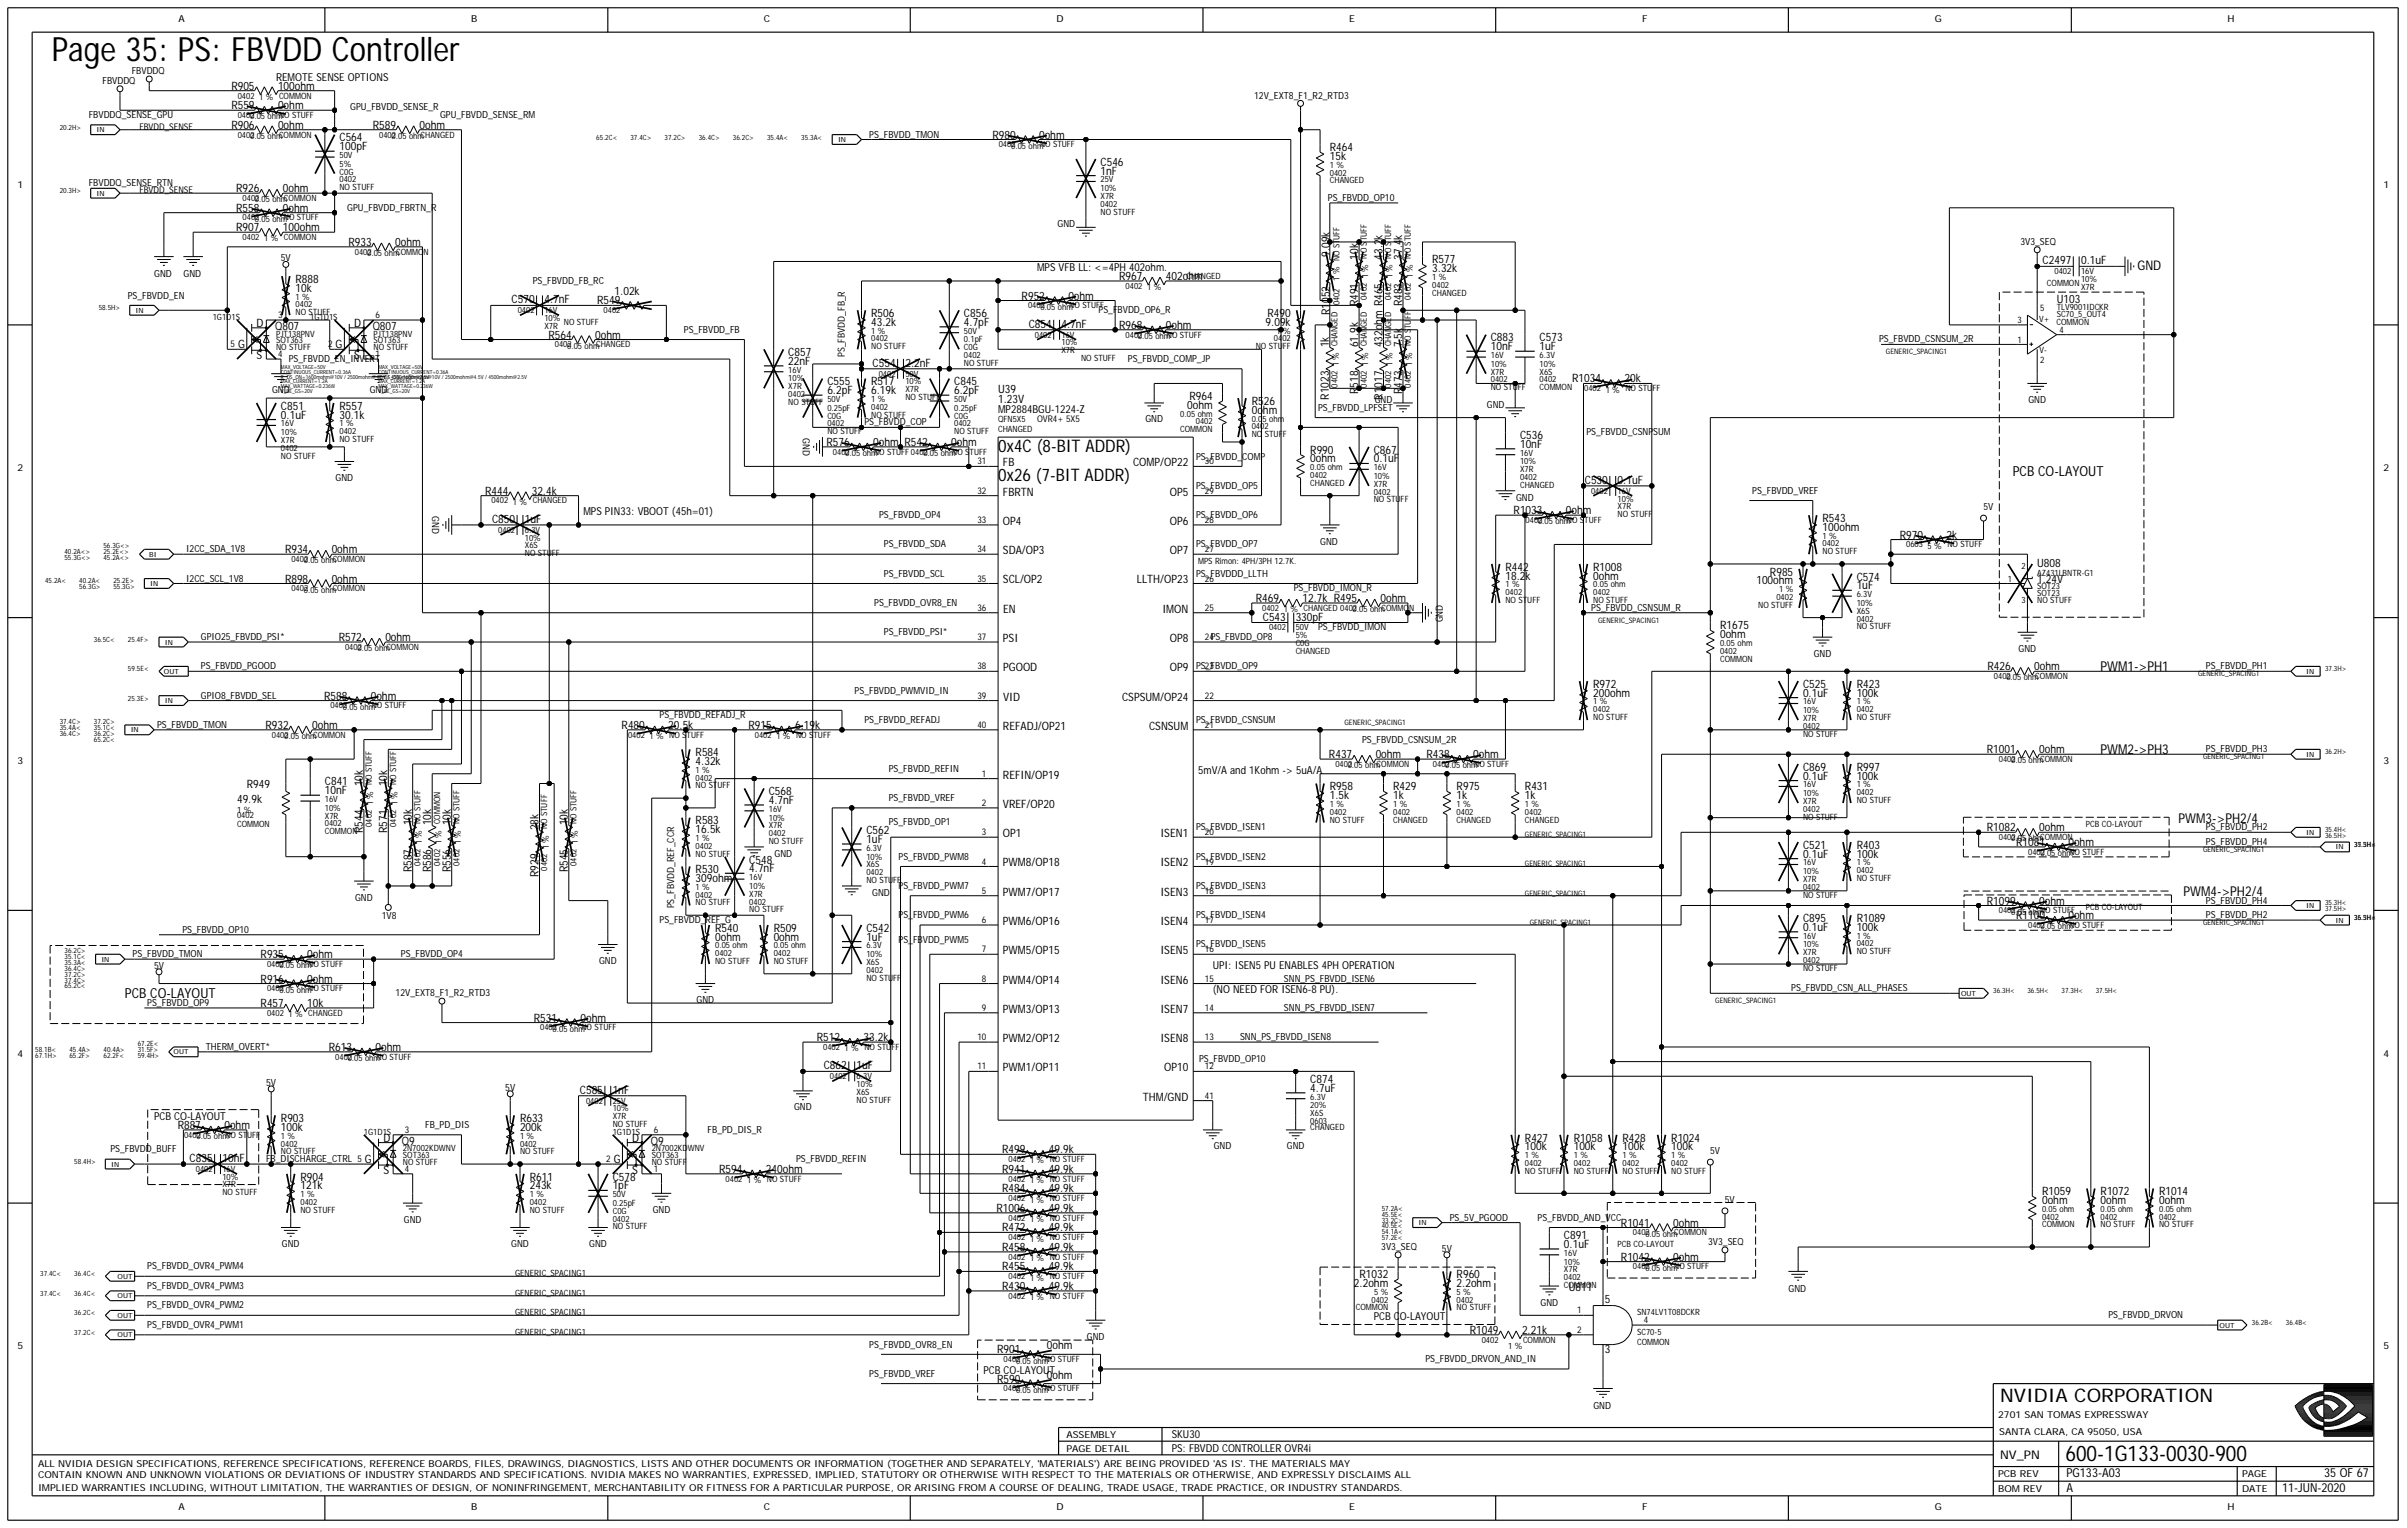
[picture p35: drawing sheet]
<svg xmlns="http://www.w3.org/2000/svg" width="422mm" height="268mm" viewBox="0 0 422 268" stroke-linecap="round" stroke-linejoin="round" font-family="sans-serif">
<defs><g id="words">
<text font-size="5.9" x="9.1" y="10.8">Page 35: PS: FBVDD Controller</text>
<text font-size="3.8" x="362.1" y="256.1">600-1G133-0030-900</text>
<text font-size="3.3" x="350.7" y="245.8">NVIDIA CORPORATION</text>
<g font-size="3">
<text x="175" y="79.2">0x4C (8-BIT ADDR)</text>
<text x="175" y="84.3">0x26 (7-BIT ADDR)</text>
</g>
<g font-size="2.4">
<text x="352.9" y="83.5">PCB CO-LAYOUT</text>
<text x="368.3" y="117.7">PWM1-&gt;PH1</text>
<text x="368.3" y="132.2">PWM2-&gt;PH3</text>
<text x="382" y="144.2">PWM3-&gt;PH2/4</text>
<text x="382.8" y="157">PWM4-&gt;PH2/4</text>
<text x="21.9" y="175">PCB CO-LAYOUT</text>
</g>
<text font-size="2.3" x="374.8" y="47.4">GND</text>
<g font-size="2.2">
<text x="362.3" y="261.5">A</text>
<text x="362.3" y="259">PG133-A03</text>
<text x="400.1" y="261.5">11-JUN-2020</text>
<text x="407.5" y="259">35 OF 67</text>
</g>
<text font-size="2.1" x="350.7" y="255.7">NV_PN</text>
<g font-size="2">
<text x="40.6" y="15.7">R905</text>
<text x="48.7" y="15.7">100ohm</text>
<text x="40.6" y="22.6">R906</text>
<text x="40.6" y="19.2">R559</text>
<text x="48.7" y="22.6">0ohm</text>
<text x="48.7" y="19.2">0ohm</text>
<text x="65.4" y="22.6">R589</text>
<text x="73.6" y="22.6">0ohm</text>
<text x="59.5" y="26.3">100pF</text>
<text x="59.5" y="24.8">C564</text>
<text x="174" y="24.3">R980</text>
<text x="182.2" y="24.3">0ohm</text>
<text x="193" y="29.1">C546</text>
<text x="233.2" y="28">15k</text>
<text x="233.2" y="26.5">R464</text>
<text x="41.4" y="33.7">R926</text>
<text x="49.6" y="33.7">0ohm</text>
<text x="193" y="30.6">1nF</text>
<text x="41.4" y="37.1">R558</text>
<text x="41.4" y="40.5">R907</text>
<text x="49.6" y="40.5">100ohm</text>
<text x="49.6" y="37.1">0ohm</text>
<text x="61.1" y="43.1">R933</text>
<text x="69.3" y="43.1">0ohm</text>
<text x="233.2" y="45" transform="rotate(-90 233.2 45)">9.09k</text>
<text x="238.1" y="45.5" transform="rotate(-90 238.1 45.5)">10k</text>
<text x="242.4" y="45.5" transform="rotate(-90 242.4 45.5)">43.2k</text>
<text x="245.8" y="45.5" transform="rotate(-90 245.8 45.5)">37.4k</text>
<text x="251.1" y="47.7">3.32k</text>
<text x="251.1" y="46.2">R577</text>
<text x="358.1" y="46.4">C2497</text>
<text x="364.9" y="46.4">0.1uF</text>
<text x="51.8" y="51.1">10k</text>
<text x="51.8" y="49.6">R888</text>
<text x="89.7" y="53.2">C570</text>
<text x="95.4" y="53.2">4.7nF</text>
<text x="104.7" y="53.4">R549</text>
<text x="107.8" y="51.7">1.02k</text>
<text x="179.1" y="52.5">R952</text>
<text x="187.3" y="52.5">0ohm</text>
<text x="196.2" y="49.1">R967</text>
<text x="204.4" y="49.1">402ohm</text>
<text x="238.1" y="53.7" transform="rotate(-90 238.1 53.7)">R491</text>
<text x="245.8" y="53.7" transform="rotate(-90 245.8 53.7)">R483</text>
<text x="360.6" y="53.1">U103</text>
<text x="45" y="57.3">D</text>
<text x="48.2" y="57.8">Q807</text>
<text x="62.1" y="57.3">D</text>
<text x="65.3" y="57.8">Q807</text>
<text x="96.2" y="59.4">R564</text>
<text x="104.3" y="59.4">0ohm</text>
<text x="152.8" y="57.1">43.2k</text>
<text x="152.8" y="55.6">R506</text>
<text x="169" y="57.1">4.7pF</text>
<text x="169" y="55.6">C856</text>
<text x="180.4" y="57.5">C854</text>
<text x="186.1" y="57.5">4.7nF</text>
<text x="196.2" y="57.6">R968</text>
<text x="204.4" y="57.6">0ohm</text>
<text x="221.9" y="57.1">9.09k</text>
<text x="222.2" y="55.6">R490</text>
<text x="233.2" y="55.2" transform="rotate(-90 233.2 55.2)">R1052</text>
<text x="261.4" y="59.9">C883</text>
<text x="269.9" y="59.9">C573</text>
<text x="41.7" y="61.1">G</text>
<text x="45" y="62.9">S</text>
<text x="58.8" y="61.1">G</text>
<text x="62.1" y="62.9">S</text>
<text x="138.2" y="64">22nF</text>
<text x="138.2" y="62.4">C857</text>
<text x="153" y="64.3">C554</text>
<text x="158.7" y="64.3">2.2nF</text>
<text x="233" y="60.9" transform="rotate(-90 233 60.9)">1k</text>
<text x="238.1" y="60.9" transform="rotate(-90 238.1 60.9)">61.9k</text>
<text x="242.4" y="60.9" transform="rotate(-90 242.4 60.9)">432ohm R465</text>
<text x="245.8" y="60.9" transform="rotate(-90 245.8 60.9)">7.5k</text>
<text x="261.4" y="61.4">10nF</text>
<text x="269.9" y="61.4">1uF</text>
<text x="49.3" y="71.8">C851</text>
<text x="59.5" y="71.8">R557</text>
<text x="145.1" y="69.1">6.2pF</text>
<text x="145.1" y="67.6">C555</text>
<text x="152.8" y="69.1">6.19k</text>
<text x="152.8" y="67.6">R517</text>
<text x="167.3" y="69.1">6.2pF</text>
<text x="167.3" y="67.6">C845</text>
<text x="175" y="68.9">U39</text>
<text x="175" y="70.6">1.23V</text>
<text x="208.1" y="71.7">0ohm</text>
<text x="208.5" y="70.1">R964</text>
<text x="219.5" y="71">R526</text>
<text x="233" y="70.1" transform="rotate(-90 233 70.1)">R1023</text>
<text x="238.1" y="69.1" transform="rotate(-90 238.1 69.1)">R518</text>
<text x="242.4" y="70.1" transform="rotate(-90 242.4 70.1)">R1017</text>
<text x="245.8" y="69.1" transform="rotate(-90 245.8 69.1)">R473</text>
<text x="275.6" y="67.1">R1034</text>
<text x="284.8" y="67.1">20k</text>
<text x="49.3" y="73.4">0.1uF</text>
<text x="59.5" y="73.4">30.1k</text>
<text x="219.5" y="72.5">0ohm</text>
<text x="266.5" y="77">C536</text>
<text x="144.9" y="78.2">R576</text>
<text x="153.1" y="78.2">0ohm</text>
<text x="158.6" y="78.2">R542</text>
<text x="166.8" y="78.2">0ohm</text>
<text x="175.8" y="81.8">FB</text>
<text x="198.7" y="81.8">COMP/OP22</text>
<text x="229.7" y="79.5">R990</text>
<text x="229.7" y="81.1">0ohm</text>
<text x="240.8" y="79.5">C867</text>
<text x="240.8" y="81.1">0.1uF</text>
<text x="266.5" y="78.5">10nF</text>
<text x="85" y="86.7">R444</text>
<text x="93.2" y="86.7">32.4k</text>
<text x="175.8" y="86.9">FBRTN</text>
<text x="205.1" y="86.9">OP5</text>
<text x="277.9" y="84.8">C530</text>
<text x="283.6" y="84.8">0.1uF</text>
<text x="86.3" y="91.7">C850</text>
<text x="92" y="91.7">1uF</text>
<text x="175.8" y="92">OP4</text>
<text x="205.1" y="92">OP6</text>
<text x="265.4" y="90.1">R1033</text>
<text x="274.5" y="90.1">0ohm</text>
<text x="319.5" y="91.5">R543</text>
<text x="319.5" y="93.1">100ohm</text>
<text x="333.1" y="94.4">R970</text>
<text x="341.3" y="94.4">2k</text>
<text x="50" y="97">R934</text>
<text x="58.2" y="97">0ohm</text>
<text x="175.8" y="97.2">SDA/OP3</text>
<text x="205.1" y="97.2">OP7</text>
<text x="263.9" y="100.1">R442</text>
<text x="263.9" y="101.6">18.2k</text>
<text x="279.3" y="101.6">0ohm</text>
<text x="279.3" y="100.1">R1008</text>
<text x="310.3" y="100.9">R985</text>
<text x="325.5" y="101.8">C574</text>
<text x="357.2" y="99.4">U808</text>
<text x="50" y="102.1">R898</text>
<text x="58.2" y="102.1">0ohm</text>
<text x="175.8" y="102.3">SCL/OP2</text>
<text x="175.9" y="107.4">EN</text>
<text x="199.3" y="102.3">LLTH/OP23</text>
<text x="203.8" y="107.4">IMON</text>
<text x="220.2" y="105.5">R469</text>
<text x="228.4" y="105.5">12.7k R495</text>
<text x="242" y="105.5">0ohm</text>
<text x="307.9" y="102.5">100ohm</text>
<text x="325.5" y="103.3">1uF</text>
<text x="357.2" y="102.1">1.24V</text>
<text x="59.4" y="112.4">R572</text>
<text x="67.6" y="112.4">0ohm</text>
<text x="175.8" y="112.6">PSI</text>
<text x="205.1" y="112.6">OP8</text>
<text x="221.4" y="108.8">C543</text>
<text x="227.2" y="108.8">330pF</text>
<text x="301.6" y="111.9">0ohm</text>
<text x="301.6" y="110.3">R1675</text>
<text x="175.9" y="117.7">PGOOD</text>
<text x="205.1" y="117.7">OP9</text>
<text x="348.5" y="117.5">R426</text>
<text x="356.7" y="117.5">0ohm</text>
<text x="56.8" y="122.6">R588</text>
<text x="65" y="122.6">0ohm</text>
<text x="175.9" y="122.8">VID</text>
<text x="196.7" y="122.8">CSPSUM/OP24</text>
<text x="279.3" y="122.1">200ohm</text>
<text x="279.3" y="120.6">R972</text>
<text x="316.1" y="122.1">0.1uF</text>
<text x="316.1" y="120.6">C525</text>
<text x="325.5" y="122.1">100k</text>
<text x="325.5" y="120.6">R423</text>
<text x="46.5" y="127.8">R932</text>
<text x="54.7" y="127.8">0ohm</text>
<text x="109" y="127.8">R480</text>
<text x="117.2" y="127.8">20.5k</text>
<text x="131.2" y="127.8">R915</text>
<text x="139.4" y="127.8">6.19k</text>
<text x="175.8" y="127.9">REFADJ/OP21</text>
<text x="201.5" y="127.9">CSNSUM</text>
<text x="57" y="137.7">C841</text>
<text x="63.6" y="137.9" transform="rotate(-90 63.6 137.9)">10k</text>
<text x="67.9" y="137.9" transform="rotate(-90 67.9 137.9)">10k</text>
<text x="122" y="132.6">R584</text>
<text x="122" y="134.1">4.32k</text>
<text x="175.8" y="136.5">REFIN/OP19</text>
<text x="233" y="132.9">R437</text>
<text x="241.2" y="132.9">0ohm</text>
<text x="250.1" y="132.9">R438</text>
<text x="258.3" y="132.9">0ohm</text>
<text x="316.1" y="136.7">0.1uF</text>
<text x="316.1" y="135.1">C869</text>
<text x="325.5" y="135.1">R997</text>
<text x="325.5" y="136.7">100k</text>
<text x="348.3" y="132.1">R1001</text>
<text x="357.5" y="132.1">0ohm</text>
<text x="41.6" y="140.8">49.9k</text>
<text x="43.3" y="138.2">R949</text>
<text x="57" y="139.2">10nF</text>
<text x="134.8" y="139.4">C568</text>
<text x="134.8" y="140.9">4.7nF</text>
<text x="175.8" y="141.6">VREF/OP20</text>
<text x="233.2" y="140.1">1.5k</text>
<text x="233.2" y="138.6">R958</text>
<text x="244.3" y="138.6">R429</text>
<text x="244.3" y="140.1">1k</text>
<text x="255.4" y="138.6">R975</text>
<text x="255.4" y="140.1">1k</text>
<text x="267.4" y="140.1">1k</text>
<text x="267.4" y="138.6">R431</text>
<text x="63.6" y="146.1" transform="rotate(-90 63.6 146.1)">R544</text>
<text x="67.9" y="146.1" transform="rotate(-90 67.9 146.1)">R571</text>
<text x="72.2" y="144.7" transform="rotate(-90 72.2 144.7)">10k</text>
<text x="75.6" y="144.7" transform="rotate(-90 75.6 144.7)">10k</text>
<text x="79" y="144.7" transform="rotate(-90 79 144.7)">10k</text>
<text x="94.4" y="145.6" transform="rotate(-90 94.4 145.6)">28k</text>
<text x="99.6" y="144.7" transform="rotate(-90 99.6 144.7)">10k</text>
<text x="122" y="146.1">16.5k</text>
<text x="122" y="144.5">R583</text>
<text x="151.9" y="147.8">1uF</text>
<text x="151.9" y="146.3">C562</text>
<text x="175.8" y="146.8">OP1</text>
<text x="203.5" y="146.8">ISEN1</text>
<text x="316.1" y="148.8">C521</text>
<text x="325.5" y="148.8">R403</text>
<text x="348.3" y="145.7">R1082</text>
<text x="353.5" y="148.3">R1081</text>
<text x="357.5" y="145.7">0ohm</text>
<text x="362.6" y="148.3">0ohm</text>
<text x="72.2" y="152.9" transform="rotate(-90 72.2 152.9)">R587</text>
<text x="75.6" y="152.9" transform="rotate(-90 75.6 152.9)">R586</text>
<text x="79" y="152.9" transform="rotate(-90 79 152.9)">R556</text>
<text x="94.4" y="153.8" transform="rotate(-90 94.4 153.8)">R929</text>
<text x="99.6" y="152.9" transform="rotate(-90 99.6 152.9)">R545</text>
<text x="122" y="153.1">R530</text>
<text x="122" y="154.6">309ohm</text>
<text x="131.4" y="151.4">C548</text>
<text x="131.4" y="152.9">4.7nF</text>
<text x="175.8" y="151.9">PWM8/OP18</text>
<text x="203.5" y="151.9">ISEN2</text>
<text x="316.1" y="150.4">0.1uF</text>
<text x="325.5" y="150.4">100k</text>
<text x="175.8" y="157">PWM7/OP17</text>
<text x="203.5" y="157">ISEN3</text>
<text x="316.1" y="161.6">C895</text>
<text x="325.5" y="161.6">R1089</text>
<text x="348.3" y="158.6">R1099</text>
<text x="353.5" y="161.1">R1100</text>
<text x="357.5" y="158.6">0ohm</text>
<text x="362.6" y="161.1">0ohm</text>
<text x="45.7" y="168">R935</text>
<text x="53.9" y="168">0ohm</text>
<text x="125.4" y="163.4">R540</text>
<text x="125.4" y="164.9">0ohm</text>
<text x="135.6" y="163.4">R509</text>
<text x="135.6" y="164.9">0ohm</text>
<text x="151.9" y="164.9">1uF</text>
<text x="151.9" y="163.4">C542</text>
<text x="175.8" y="162.1">PWM6/OP16</text>
<text x="175.8" y="167.3">PWM5/OP15</text>
<text x="203.5" y="167.3">ISEN5</text>
<text x="203.5" y="162.2">ISEN4</text>
<text x="316.1" y="163.2">0.1uF</text>
<text x="325.5" y="163.2">100k</text>
<text x="45.7" y="172.3">R916</text>
<text x="53.9" y="172.3">0ohm</text>
<text x="175.8" y="172.4">PWM4/OP14</text>
<text x="203.5" y="172.4">ISEN6</text>
<text x="45.7" y="176.5">R457</text>
<text x="53.9" y="176.5">10k</text>
<text x="93.6" y="179.1">R531</text>
<text x="101.8" y="179.1">0ohm</text>
<text x="175.8" y="177.6">PWM3/OP13</text>
<text x="203.5" y="177.6">ISEN7</text>
<text x="57.7" y="184.2">R613</text>
<text x="65.9" y="184.2">0ohm</text>
<text x="143.2" y="182.5">R512</text>
<text x="151.4" y="182.5">33.2k</text>
<text x="175.8" y="182.7">PWM2/OP12</text>
<text x="203.5" y="182.7">ISEN8</text>
<text x="101.7" y="191.8">C585</text>
<text x="107.4" y="191.8">1nF</text>
<text x="144.4" y="187.5">C862</text>
<text x="150.2" y="187.5">1uF</text>
<text x="175.8" y="187.8">PWM1/OP11</text>
<text x="204.1" y="187.8">OP10</text>
<text x="229.7" y="191.4">4.7uF</text>
<text x="229.7" y="189.9">C874</text>
<text x="31.2" y="197.9">R887</text>
<text x="39.3" y="197.9">0ohm</text>
<text x="49.3" y="196.7">R903</text>
<text x="91.2" y="196.7">R633</text>
<text x="200.4" y="193">THM/GND</text>
<text x="33.2" y="203.7">C835</text>
<text x="39" y="203.7">10nF</text>
<text x="49.3" y="198.3">100k</text>
<text x="64" y="203.9">G</text>
<text x="67.2" y="200.1">D</text>
<text x="70.5" y="200.6">Q9</text>
<text x="91.2" y="198.3">200k</text>
<text x="107.6" y="203.9">G</text>
<text x="110.8" y="200.1">D</text>
<text x="114.1" y="200.6">Q9</text>
<text x="175.7" y="202.2">R499</text>
<text x="183.9" y="202.2">49.9k</text>
<text x="267.4" y="200.1">R427</text>
<text x="267.4" y="201.7">100k</text>
<text x="275.9" y="200.1">R1058</text>
<text x="275.9" y="201.7">100k</text>
<text x="284.5" y="201.7">100k</text>
<text x="284.5" y="200.1">R428</text>
<text x="293" y="201.7">100k</text>
<text x="293" y="200.1">R1024</text>
<text x="52.7" y="208.5">121k</text>
<text x="52.7" y="207">R904</text>
<text x="67.2" y="205.8">S</text>
<text x="92.9" y="208.5">243k</text>
<text x="92.9" y="207">R611</text>
<text x="107.4" y="207">C578</text>
<text x="107.4" y="208.5">1pF</text>
<text x="110.8" y="205.8">S</text>
<text x="126.1" y="205.6">R594</text>
<text x="134.3" y="205.6">240ohm</text>
<text x="175.7" y="205.6">R941</text>
<text x="175.7" y="209">R484</text>
<text x="183.9" y="205.6">49.9k</text>
<text x="183.9" y="209">49.9k</text>
<text x="358" y="209.5">R1059</text>
<text x="368.3" y="209.5">R1072</text>
<text x="378.6" y="209.5">R1014</text>
<text x="174.7" y="212.5">R1006</text>
<text x="175.7" y="215.9">R472</text>
<text x="183.9" y="212.5">49.9k</text>
<text x="183.9" y="215.9">49.9k</text>
<text x="284.2" y="215">R1041</text>
<text x="293.4" y="215">0ohm</text>
<text x="358" y="211.1">0ohm</text>
<text x="368.3" y="211.1">0ohm</text>
<text x="378.6" y="211.1">0ohm</text>
<text x="175.7" y="219.3">R458</text>
<text x="183.9" y="219.3">49.9k</text>
<text x="274.2" y="217.2">C891</text>
<text x="274.2" y="218.8">0.1uF</text>
<text x="284.2" y="221">R1042</text>
<text x="293.4" y="221">0ohm</text>
<text x="175.7" y="226.1">R430</text>
<text x="175.7" y="222.7">R455</text>
<text x="183.9" y="222.7">49.9k</text>
<text x="183.9" y="226.1">49.9k</text>
<text x="237.4" y="225.6">2.2ohm</text>
<text x="238.3" y="224.1">R1032</text>
<text x="255.4" y="224.1">R960</text>
<text x="255.4" y="225.6">2.2ohm</text>
<text x="275.1" y="226.3">U811</text>
<text x="257.7" y="233.8">R1049</text>
<text x="266.8" y="233.8">2.21k</text>
<text x="281.4" y="228.4">5</text>
<text x="174.8" y="237.3">R901</text>
<text x="183.5" y="236.6">0ohm</text>
<text x="281.4" y="237.3">3</text>
<text x="174.8" y="242.4">R590</text>
<text x="183.5" y="241.7">0ohm</text>
</g>
<g font-size="1.9">
<text x="48.4" y="14.2">REMOTE SENSE OPTIONS</text>
<text x="181.8" y="47.5">MPS VFB LL: &lt;=4PH 402ohm.</text>
<text x="175" y="72.4">MP2884BGU-1224-Z</text>
<text x="102.3" y="90.3">MPS PIN33: VBOOT (45h=01)</text>
<text x="210.1" y="135.6">5mV/A and 1Kohm -&gt; 5uA/A</text>
<text x="212.6" y="169.9">UPI: ISEN5 PU ENABLES 4PH OPERATION</text>
<text x="212.6" y="174.1">(NO NEED FOR ISEN6-8 PU).</text>
<text x="27" y="196.4">PCB CO-LAYOUT</text>
<text x="240.8" y="231.4">PCB CO-LAYOUT</text>
<text x="172.4" y="240.8">PCB CO-LAYOUT</text>
<text x="205.4" y="252.1">SKU30</text>
<text x="205.4" y="254.5">PS: FBVDD CONTROLLER OVR4i</text>
</g>
<g font-size="1.7">
<text x="31.3" y="3.9">A</text>
<text x="82.6" y="3.9">B</text>
<text x="133.9" y="3.9">C</text>
<text x="185.3" y="3.9">D</text>
<text x="236.6" y="3.9">E</text>
<text x="287.9" y="3.9">F</text>
<text x="339.2" y="3.9">G</text>
<text x="390.5" y="3.9">H</text>
<text x="18" y="14.7">FBVDDQ</text>
<text x="23.1" y="13">FBVDDQ</text>
<text x="219.9" y="17.3">12V_EXT8_F1_R2_RTD3</text>
<text x="15.6" y="20.7">FBVDDQ_SENSE_GPU</text>
<text x="61.4" y="19.3">GPU_FBVDD_SENSE_R</text>
<text x="77.1" y="20.7">GPU_FBVDD_SENSE_RM</text>
<text x="152.4" y="24.1">PS_FBVDD_TMON</text>
<text x="3.1" y="33">1</text>
<text x="15.6" y="32.7">FBVDDQ_SENSE_RTN</text>
<text x="232.8" y="35.2">PS_FBVDD_OP10</text>
<text x="417.9" y="33">1</text>
<text x="60.9" y="36.9">GPU_FBVDD_FBRTN_R</text>
<text x="185.4" y="39.9">GND</text>
<text x="49.2" y="45.8">5V</text>
<text x="354.2" y="42.9">3V3_SEQ</text>
<text x="22.4" y="52.3">PS_FBVDD_EN</text>
<text x="27.1" y="48.5">GND</text>
<text x="32.2" y="48.5">GND</text>
<text x="93.4" y="49.8">PS_FBVDD_FB_RC</text>
<text x="119.9" y="58.3">PS_FBVDD_FB</text>
<text x="192.6" y="54.9">PS_FBVDD_OP6_R</text>
<text x="50.6" y="63.5">PS_FBVDD_EN_INVERT</text>
<text x="148.1" y="62.6" transform="rotate(-90 148.1 62.6)">PS_FBVDD_FB_R</text>
<text x="197.7" y="63.5">PS_FBVDD_COMP_JP</text>
<text x="329.5" y="60">PS_FBVDD_CSNSUM_2R</text>
<text x="47.7" y="68.9">GND</text>
<text x="64.8" y="68.9">GND</text>
<text x="241" y="70.6">GND</text>
<text x="260.7" y="71.5">GND</text>
<text x="355.6" y="70.6">GND</text>
<text x="140.8" y="76.8" transform="rotate(90 140.8 76.8)">GND</text>
<text x="151.6" y="74.6">PS_FBVDD_COP</text>
<text x="200.8" y="74.1">GND</text>
<text x="231.1" y="72">PS_FBVDD_LPFSET</text>
<text x="278.1" y="76.3">PS_FBVDD_CSNPSUM</text>
<text x="3.1" y="82.6">2</text>
<text x="209.7" y="80.6">PS_FBVDD_COMP</text>
<text x="417.9" y="82.6">2</text>
<text x="58.8" y="84.3">GND</text>
<text x="209.7" y="85.7">PS_FBVDD_OP5</text>
<text x="265.8" y="87.7">GND</text>
<text x="307.2" y="86.6">PS_FBVDD_VREF</text>
<text x="347.7" y="89.5">5V</text>
<text x="75.8" y="90.5" transform="rotate(90 75.8 90.5)">GND</text>
<text x="154.1" y="90.8">PS_FBVDD_OP4</text>
<text x="155" y="96">PS_FBVDD_SDA</text>
<text x="209.7" y="96">PS_FBVDD_OP7</text>
<text x="209.7" y="90.8">PS_FBVDD_OP6</text>
<text x="231.5" y="95.6">GND</text>
<text x="32.7" y="96.8">I2CC_SDA_1V8</text>
<text x="32.7" y="101.9">I2CC_SCL_1V8</text>
<text x="155" y="101.1">PS_FBVDD_SCL</text>
<text x="209.7" y="101.1">PS_FBVDDD_LLTH</text>
<text x="153.3" y="106.2">PS_FBVDD_OVR8_EN</text>
<text x="226.8" y="103.7">PS_FBVDD_IMON_R</text>
<text x="279" y="107.1">PS_FBVDD_CSNSUM_R</text>
<text x="35.2" y="112.2">GPIO25_FBVDD_PSI*</text>
<text x="155" y="111.4">PS_FBVDD_PSI*</text>
<text x="231.1" y="110.5">PS_FBVDD_IMON</text>
<text x="253" y="109.1" transform="rotate(-90 253 109.1)">GND</text>
<text x="35.2" y="117.3">PS_FBVDD_PGOOD</text>
<text x="209.7" y="117.3">PS_FBVDD_OP9</text>
<text x="318" y="115.1">GND</text>
<text x="353.9" y="114.3">GND</text>
<text x="386.8" y="117.3">PS_FBVDD_PH1</text>
<text x="35.2" y="122.5">GPIO8_FBVDD_SEL</text>
<text x="115.6" y="125.9">PS_FBVDD_REFADJ_R</text>
<text x="149.8" y="121.6">PS_FBVDD_PWMVID_IN</text>
<text x="27.5" y="127.6">PS_FBVDD_TMON</text>
<text x="151.6" y="126.8">PS_FBVDD_REFADJ</text>
<text x="209.7" y="126.8">PS_FBVDD_CSNSUM</text>
<text x="238.8" y="130.2">PS_FBVDD_CSNSUM_2R</text>
<text x="386.8" y="131.9">PS_FBVDD_PH3</text>
<text x="3.1" y="133.9">3</text>
<text x="155.8" y="135.3">PS_FBVDD_REFIN</text>
<text x="417.9" y="133.9">3</text>
<text x="155.8" y="140.4">PS_FBVDD_VREF</text>
<text x="155.8" y="144.7">PS_FBVDD_OP1</text>
<text x="209.7" y="145.6">PS_FBVDD_ISEN1</text>
<text x="386.8" y="145.6">PS_FBVDD_PH2</text>
<text x="386.8" y="148.1">PS_FBVDD_PH4</text>
<text x="135.8" y="150.2">GND</text>
<text x="157.5" y="155.8">PS_FBVDD_PWM7</text>
<text x="157.5" y="150.7">PS_FBVDD_PWM8</text>
<text x="209.7" y="150.7">PS_FBVDD_ISEN2</text>
<text x="209.7" y="155.8">PS_FBVDD_ISEN3</text>
<text x="62.3" y="157.9">GND</text>
<text x="67" y="161.1">1V8</text>
<text x="115.6" y="161.8">PS_FBVDD_REF_G</text>
<text x="118.2" y="159.3" transform="rotate(-90 118.2 159.3)">PS_FBVDD_REF_CCR</text>
<text x="152.9" y="157">GND</text>
<text x="157.5" y="161">PS_FBVDD_PWM6</text>
<text x="209.7" y="161">PS_FBVDD_ISEN4</text>
<text x="386.8" y="161">PS_FBVDD_PH2</text>
<text x="386.8" y="158.4">PS_FBVDD_PH4</text>
<text x="23.3" y="167.8">PS_FBVDD_TMON</text>
<text x="32" y="163.5">PS_FBVDD_OP10</text>
<text x="70.3" y="167.8">PS_FBVDD_OP4</text>
<text x="157.5" y="165.2">PS_FBVDD_PWM5</text>
<text x="209.7" y="166.1">PS_FBVDD_ISEN5</text>
<text x="27" y="169.9">5V</text>
<text x="105" y="169">GND</text>
<text x="225.1" y="172.1">SNN_PS_FBVDD_ISEN6</text>
<text x="314.1" y="173.8">PS_FBVDD_CSN_ALL_PHASES</text>
<text x="25.8" y="176.4">PS_FBVDD_OP9</text>
<text x="69.4" y="174.6">12V_EXT8_F1_R2_RTD3</text>
<text x="122.1" y="175.8">GND</text>
<text x="225.1" y="177.2">SNN_PS_FBVDD_ISEN7</text>
<text x="3.1" y="185.3">4</text>
<text x="36.1" y="184.1">THERM_OVERT*</text>
<text x="217.4" y="182.3">SNN_PS_FBVDD_ISEN8</text>
<text x="417.9" y="185.3">4</text>
<text x="46.7" y="190.4">5V</text>
<text x="88.6" y="191.2">5V</text>
<text x="210.2" y="186.1">PS_FBVDD_OP10</text>
<text x="74.5" y="197.7">FB_PD_DIS</text>
<text x="139.2" y="194.7">GND</text>
<text x="19.4" y="202">PS_FBVDD_BUFF</text>
<text x="46.6" y="203.7">FB_DISCHARGE_CTRL 5</text>
<text x="124.1" y="198.6">FB_PD_DIS_R</text>
<text x="139.6" y="203.7">PS_FBVDD_REFIN</text>
<text x="212.8" y="201.5">GND</text>
<text x="225.6" y="201.5">GND</text>
<text x="299.8" y="202.4">5V</text>
<text x="70.8" y="214.3">GND</text>
<text x="114.4" y="212.6">GND</text>
<text x="254.2" y="214">PS_5V_PGOOD</text>
<text x="269.6" y="214">PS_FBVDD_AND_VCC</text>
<text x="302.4" y="210.9">5V</text>
<text x="49.4" y="218.6">GND</text>
<text x="89.6" y="218.6">GND</text>
<text x="103.3" y="218.6">GND</text>
<text x="242.2" y="219.1">3V3_SEQ</text>
<text x="252.8" y="219.5">5V</text>
<text x="299.5" y="218.3">3V3_SEQ</text>
<text x="25.8" y="222.5">PS_FBVDD_OVR4_PWM4</text>
<text x="25.8" y="226">PS_FBVDD_OVR4_PWM3</text>
<text x="313.6" y="226.4">GND</text>
<text x="25.8" y="232.8">PS_FBVDD_OVR4_PWM1</text>
<text x="25.8" y="229.4">PS_FBVDD_OVR4_PWM2</text>
<text x="270.1" y="228.9">GND</text>
<text x="369.7" y="231.1">PS_FBVDD_DRVON</text>
<text x="3.1" y="236.6">5</text>
<text x="152.4" y="236.2">PS_FBVDD_OVR8_EN</text>
<text x="190.6" y="234.9">GND</text>
<text x="249.9" y="238.8">PS_FBVDD_DRVON_AND_IN</text>
<text x="417.9" y="236.6">5</text>
<text x="152.4" y="241.4">PS_FBVDD_VREF</text>
<text x="279.4" y="247">GND</text>
<text x="350.3" y="248.5">2701 SAN TOMAS EXPRESSWAY</text>
<text x="350.5" y="251.6">SANTA CLARA, CA 95050, USA</text>
<text x="6.7" y="257.1">ALL NVIDIA DESIGN SPECIFICATIONS, REFERENCE SPECIFICATIONS, REFERENCE BOARDS, FILES, DRAWINGS, DIAGNOSTICS, LISTS AND OTHER DOCUMENTS OR INFORMATION (TOGETHER AND SEPARATELY, 'MATERIALS') ARE BEING PROVIDED 'AS IS'. THE MATERIALS MAY</text>
<text x="187" y="254.5">PAGE DETAIL</text>
<text x="187" y="252.1">ASSEMBLY</text>
<text x="6.7" y="259.2">CONTAIN KNOWN AND UNKNOWN VIOLATIONS OR DEVIATIONS OF INDUSTRY STANDARDS AND SPECIFICATIONS. NVIDIA MAKES NO WARRANTIES, EXPRESSED, IMPLIED, STATUTORY OR OTHERWISE WITH RESPECT TO THE MATERIALS OR OTHERWISE, AND EXPRESSLY DISCLAIMS ALL</text>
<text x="6.7" y="261.4">IMPLIED WARRANTIES INCLUDING, WITHOUT LIMITATION, THE WARRANTIES OF DESIGN, OF NONINFRINGEMENT, MERCHANTABILITY OR FITNESS FOR A PARTICULAR PURPOSE, OR ARISING FROM A COURSE OF DEALING, TRADE USAGE, TRADE PRACTICE, OR INDUSTRY STANDARDS.</text>
<text x="350.3" y="261.5">BOM REV</text>
<text x="350.3" y="259">PCB REV</text>
<text x="393.1" y="259">PAGE</text>
<text x="393.1" y="261.5">DATE</text>
<text x="31.3" y="264.8">A</text>
<text x="82.6" y="264.8">B</text>
<text x="133.9" y="264.8">C</text>
<text x="185.3" y="264.8">D</text>
<text x="236.6" y="264.8">E</text>
<text x="287.9" y="264.8">F</text>
<text x="339.2" y="264.8">G</text>
<text x="390.5" y="264.8">H</text>
</g>
<g font-size="1.6">
<text x="24.5" y="22.7">FBVDD_SENSE</text>
<text x="24.5" y="33.9">FBVDD_SENSE</text>
<text x="48.7" y="55.8">3</text>
<text x="65.9" y="55.8">6</text>
<text x="353.7" y="56.6">3</text>
<text x="357.7" y="54.5">5</text>
<text x="361.1" y="58.3">4</text>
<text x="40.4" y="60.9">5</text>
<text x="48.7" y="62.6">4</text>
<text x="57.5" y="60.9">2</text>
<text x="65.9" y="62.6">1</text>
<text x="353.7" y="60.2">1</text>
<text x="357.7" y="63.6">2</text>
<text x="181.8" y="74.1">OVR4+ 5X5</text>
<text x="171.4" y="81.4">31</text>
<text x="211.3" y="81.4">30</text>
<text x="171.4" y="86.6">32</text>
<text x="211.3" y="86.6">29</text>
<text x="171.4" y="91.7">33</text>
<text x="211.3" y="91.7">28</text>
<text x="171.4" y="96.8">34</text>
<text x="171.4" y="101.9">35</text>
<text x="211.3" y="96.8">27</text>
<text x="211.3" y="101.9">26</text>
<text x="171.4" y="107.1">36</text>
<text x="211.3" y="107.1">25</text>
<text x="171.4" y="112.2">37</text>
<text x="211.3" y="112.2">24PS_FBVDD_OP8</text>
<text x="171.4" y="117.3">38</text>
<text x="211.3" y="117.3">23</text>
<text x="171.4" y="122.5">39</text>
<text x="211.3" y="122.5">22</text>
<text x="171.4" y="127.6">40</text>
<text x="211.3" y="127.6">21</text>
<text x="172.1" y="136.2">1</text>
<text x="172.1" y="141.3">2</text>
<text x="172.1" y="146.4">3</text>
<text x="211.3" y="146.4">20</text>
<text x="172.1" y="151.6">4</text>
<text x="211.3" y="151.6">19</text>
<text x="172.1" y="156.7">5</text>
<text x="172.1" y="161.8">6</text>
<text x="211.3" y="161.8">17</text>
<text x="211.3" y="156.7">18</text>
<text x="172.1" y="167">7</text>
<text x="211.3" y="167">16</text>
<text x="172.1" y="172.1">8</text>
<text x="211.3" y="172.1">15</text>
<text x="172.1" y="177.2">9</text>
<text x="211.3" y="177.2">14</text>
<text x="171.4" y="182.3">10</text>
<text x="211.3" y="182.3">13</text>
<text x="171.4" y="187.5">11</text>
<text x="211.3" y="187.5">12</text>
<text x="211.3" y="192.6">41</text>
<text x="71" y="198.6">3</text>
<text x="106.3" y="203.7">2</text>
<text x="114.6" y="198.6">6</text>
<text x="71" y="205.4">4</text>
<text x="114.6" y="205.4">1</text>
<text x="276.5" y="233.7">2</text>
<text x="276.5" y="230.2">1</text>
<text x="288.2" y="232">4</text>
</g>
<g font-size="1.5">
<text x="41.7" y="17.3">0402</text>
<text x="45.5" y="17.6">1 % COMMON</text>
<text x="41.7" y="20.7">0402</text>
<text x="43.9" y="20.9">0.05 ohmNO STUFF</text>
<text x="41.7" y="24.1">0402</text>
<text x="43.9" y="24.4">0.05 ohmCOMMON</text>
<text x="59.5" y="29.2">5%</text>
<text x="59.5" y="27.7">50V</text>
<text x="66.5" y="24.1">0402</text>
<text x="68.7" y="24.4">0.05 ohmCHANGED</text>
<text x="175.1" y="25.8">0402</text>
<text x="177.3" y="26.1">0.05 ohmNO STUFF</text>
<text x="233.2" y="29.4">1 %</text>
<text x="42.5" y="35.2">0402</text>
<text x="44.7" y="35.5">0.05 ohmCOMMON</text>
<text x="59.5" y="33.4">NO STUFF</text>
<text x="59.5" y="32">0402</text>
<text x="59.5" y="30.6">C0G</text>
<text x="193" y="32">25V</text>
<text x="193" y="33.5">10%</text>
<text x="193" y="34.9">X7R</text>
<text x="233.2" y="32.2">CHANGED</text>
<text x="233.2" y="30.8">0402</text>
<text x="42.5" y="38.7">0402</text>
<text x="44.7" y="38.9">0.05 ohmNO STUFF</text>
<text x="193" y="37.6">NO STUFF</text>
<text x="193" y="36.3">0402</text>
<text x="42.5" y="42.1">0402</text>
<text x="46.3" y="42.3">1 % COMMON</text>
<text x="62.2" y="44.6">0402</text>
<text x="64.4" y="44.9">0.05 ohmCOMMON</text>
<text x="51.8" y="52.5">1 %</text>
<text x="51.8" y="53.9">0402</text>
<text x="197.3" y="50.6">0402</text>
<text x="201.1" y="50.9">1 %</text>
<text x="208" y="48.9">CHANGED</text>
<text x="234.9" y="53.5" transform="rotate(-90 234.9 53.5)">0402</text>
<text x="234.9" y="49.3" transform="rotate(-90 234.9 49.3)">1 % NO STUFF</text>
<text x="239.7" y="52.6" transform="rotate(-90 239.7 52.6)">0402</text>
<text x="239.9" y="48.8" transform="rotate(-90 239.9 48.8)">1 % NO STUFF</text>
<text x="243.9" y="52.6" transform="rotate(-90 243.9 52.6)">0402</text>
<text x="244.2" y="48.8" transform="rotate(-90 244.2 48.8)">1 % NO STUFF</text>
<text x="247.3" y="52.6" transform="rotate(-90 247.3 52.6)">0402</text>
<text x="247.7" y="48.8" transform="rotate(-90 247.7 48.8)">1 % NO STUFF</text>
<text x="251.1" y="50.5">0402</text>
<text x="251.1" y="51.8">CHANGED</text>
<text x="251.1" y="49.1">1 %</text>
<text x="358.9" y="50.1">COMMON</text>
<text x="360.2" y="48.1">0402</text>
<text x="364.9" y="50.8">X7R</text>
<text x="364.9" y="48.1">16V</text>
<text x="364.9" y="49.4">10%</text>
<text x="37.3" y="56.1">1G1D1S</text>
<text x="48.4" y="59">PJT138PNV</text>
<text x="51.8" y="55.2">NO STUFF</text>
<text x="54.4" y="56.1">1G1D1S</text>
<text x="65.5" y="59">PJT138PNV</text>
<text x="90.8" y="54.9">0402</text>
<text x="95.4" y="57.6">X7R</text>
<text x="95.4" y="56.3">10%</text>
<text x="95.4" y="54.9">16V</text>
<text x="98.9" y="57">NO STUFF</text>
<text x="105.8" y="54.9">0402</text>
<text x="152.8" y="58.5">1 %</text>
<text x="152.8" y="59.9">0402</text>
<text x="169" y="58.5">50V</text>
<text x="180.2" y="54">0402</text>
<text x="181.4" y="59.2">0402</text>
<text x="182.4" y="54.3">0.05 ohmNO STUFF</text>
<text x="186.1" y="59.2">16V</text>
<text x="197.3" y="59.2">0402</text>
<text x="199.5" y="59.4">0.05 ohmNO STUFF</text>
<text x="223.3" y="59.9">0402</text>
<text x="223.8" y="58.5">1 %</text>
<text x="357.5" y="56.5">V+</text>
<text x="360.6" y="56.9">COMMON</text>
<text x="360.6" y="55.6">SC70_5_OUT4</text>
<text x="360.6" y="54.4">TLV9001IDCKR</text>
<text x="48.4" y="61.4">NO STUFF</text>
<text x="48.4" y="60.2">SOT363</text>
<text x="65.5" y="60.2">SOT363</text>
<text x="65.5" y="61.4">NO STUFF</text>
<text x="97.3" y="60.9">0402</text>
<text x="99.4" y="61.1">0.05 ohmCHANGED</text>
<text x="138.2" y="65.3">16V</text>
<text x="152.8" y="61.2">NO STUFF</text>
<text x="169" y="60">0.1pF</text>
<text x="169" y="64.1">NO STUFF</text>
<text x="169" y="61.4">C0G</text>
<text x="169" y="62.8">0402</text>
<text x="186.1" y="61.9">X7R</text>
<text x="186.1" y="60.6">10%</text>
<text x="189.5" y="63.3">NO STUFF</text>
<text x="220.2" y="61.2">NO STUFF</text>
<text x="234.8" y="64.2" transform="rotate(-90 234.8 64.2)">1 % CHANGED</text>
<text x="239.9" y="64.2" transform="rotate(-90 239.9 64.2)">1 % CHANGED</text>
<text x="244.2" y="64.2" transform="rotate(-90 244.2 64.2)">1 % CHANGED</text>
<text x="247.6" y="64.2" transform="rotate(-90 247.6 64.2)">1 % NO STUFF</text>
<text x="261.4" y="65.7">X7R</text>
<text x="261.4" y="64.3">10%</text>
<text x="261.4" y="62.8">16V</text>
<text x="269.9" y="65.7">X6S</text>
<text x="269.9" y="64.3">10%</text>
<text x="269.9" y="62.8">6.3V</text>
<text x="357.6" y="61.9">V-</text>
<text x="138.2" y="71">NO STUFF</text>
<text x="138.2" y="68.2">X7R</text>
<text x="138.2" y="66.9">10%</text>
<text x="138.2" y="69.6">0402</text>
<text x="145.1" y="70.5">50V</text>
<text x="152.8" y="70.5">1 %</text>
<text x="152.8" y="71.8">0402</text>
<text x="154.1" y="66">0402</text>
<text x="158.7" y="67.4">10%</text>
<text x="158.7" y="70.1">NO STUFF</text>
<text x="158.7" y="68.8">X7R</text>
<text x="158.7" y="66">50V</text>
<text x="167.3" y="70.5">50V</text>
<text x="234.5" y="68" transform="rotate(-90 234.5 68)">0402</text>
<text x="239.7" y="68" transform="rotate(-90 239.7 68)">0402</text>
<text x="243.9" y="68" transform="rotate(-90 243.9 68)">0402</text>
<text x="247.3" y="68" transform="rotate(-90 247.3 68)">0402</text>
<text x="261.4" y="68.4">NO STUFF</text>
<text x="261.4" y="67.1">0402</text>
<text x="269.9" y="67.1">0402</text>
<text x="269.9" y="68.4">COMMON</text>
<text x="277.7" y="68.6">0402</text>
<text x="281.5" y="68.8">1 % NO STUFF</text>
<text x="49.3" y="76.3">10%</text>
<text x="49.3" y="74.7">16V</text>
<text x="49.3" y="77.7">X7R</text>
<text x="59.5" y="77.5">NO STUFF</text>
<text x="59.5" y="76.1">0402</text>
<text x="59.5" y="74.7">1 %</text>
<text x="145.1" y="72">0.25pF</text>
<text x="145.1" y="74.7">0402</text>
<text x="145.1" y="76.1">NO STUFF</text>
<text x="145.1" y="73.4">C0G</text>
<text x="152.8" y="73.2">NO STUFF</text>
<text x="167.3" y="76.1">NO STUFF</text>
<text x="167.3" y="73.4">C0G</text>
<text x="167.3" y="74.7">0402</text>
<text x="167.3" y="72">0.25pF</text>
<text x="175" y="75.8">CHANGED</text>
<text x="175" y="74.1">QFN5X5</text>
<text x="206.9" y="75.8">COMMON</text>
<text x="206.9" y="73">0.05 ohm</text>
<text x="209.7" y="74.4">0402</text>
<text x="219.5" y="75.3">0402</text>
<text x="219.5" y="73.9">0.05 ohm</text>
<text x="219.5" y="76.6">NO STUFF</text>
<text x="49.3" y="80.4">NO STUFF</text>
<text x="49.3" y="79">0402</text>
<text x="146" y="79.7">0402</text>
<text x="148.2" y="79.9">0.05 ohmNO STUFF 0402</text>
<text x="161.9" y="79.9">0.05 ohmNO STUFF</text>
<text x="229.7" y="83.8">0402</text>
<text x="229.7" y="82.4">0.05 ohm</text>
<text x="240.8" y="84">10%</text>
<text x="240.8" y="82.4">16V</text>
<text x="266.5" y="81.4">10%</text>
<text x="266.5" y="82.8">X7R</text>
<text x="266.5" y="79.9">16V</text>
<text x="86.2" y="88.3">0402</text>
<text x="89.9" y="88.5">1 % CHANGED</text>
<text x="229.7" y="85.2">CHANGED</text>
<text x="240.8" y="85.4">X7R</text>
<text x="240.8" y="88.1">NO STUFF</text>
<text x="240.8" y="86.7">0402</text>
<text x="266.5" y="85.5">CHANGED</text>
<text x="266.5" y="84.2">0402</text>
<text x="278.9" y="86.6">0402</text>
<text x="283.6" y="86.6">16V</text>
<text x="283.6" y="87.9">10%</text>
<text x="283.6" y="89.3">X7R</text>
<text x="87.4" y="93.4">0402</text>
<text x="92" y="94.8">10%</text>
<text x="92" y="93.4">6.3V</text>
<text x="267.5" y="91.7">0402</text>
<text x="269.7" y="91.9">0.05 ohmNO STUFF</text>
<text x="283.6" y="90.7">NO STUFF</text>
<text x="319.5" y="94.4">1 %</text>
<text x="319.5" y="95.8">0402</text>
<text x="334.2" y="96">0603</text>
<text x="51.1" y="98.5">0402</text>
<text x="53.3" y="98.8">0.05 ohmCOMMON</text>
<text x="92" y="97.5">NO STUFF</text>
<text x="92" y="96.1">X6S</text>
<text x="210.1" y="98.9">MPS Rimon: 4PH/3PH 12.7K.</text>
<text x="319.5" y="97.2">NO STUFF</text>
<text x="338" y="96.2">5 % NO STUFF</text>
<text x="352" y="101.9">1</text>
<text x="354.4" y="99.7">2</text>
<text x="357.2" y="100.9">AZ431LBNTR-G1</text>
<text x="51.1" y="103.7">0402</text>
<text x="53.3" y="103.9">0.05 ohmCOMMON</text>
<text x="221.3" y="107.1">0402</text>
<text x="225.1" y="107.3">1 % CHANGED 0402</text>
<text x="237.2" y="107.3">0.05 ohmCOMMON</text>
<text x="263.9" y="105.7">NO STUFF</text>
<text x="263.9" y="103">1 %</text>
<text x="263.9" y="104.3">0402</text>
<text x="279.3" y="103">0.05 ohm</text>
<text x="279.3" y="104.3">0402</text>
<text x="279.3" y="105.7">NO STUFF</text>
<text x="308.3" y="106.6">NO STUFF</text>
<text x="311.4" y="105.2">0402</text>
<text x="311.9" y="103.8">1 %</text>
<text x="325.5" y="106.2">10%</text>
<text x="325.5" y="104.7">6.3V</text>
<text x="325.5" y="107.6">X6S</text>
<text x="354.4" y="105.7">3</text>
<text x="357.2" y="103.3">SOT23</text>
<text x="357.2" y="104.5">SOT23</text>
<text x="357.2" y="105.7">NO STUFF</text>
<text x="60.5" y="113.9">0402</text>
<text x="222.5" y="110.5">0402</text>
<text x="227.2" y="111.9">5%</text>
<text x="227.2" y="110.5">50V</text>
<text x="227.2" y="113.2">C0G</text>
<text x="301.6" y="113.2">0.05 ohm</text>
<text x="325.5" y="109">0402</text>
<text x="325.5" y="110.3">NO STUFF</text>
<text x="62.7" y="114.2">0.05 ohmCOMMON</text>
<text x="227.2" y="114.6">CHANGED</text>
<text x="301.6" y="116">COMMON</text>
<text x="301.6" y="114.6">0402</text>
<text x="349.6" y="119.1">0402</text>
<text x="351.8" y="119.3">0.05 ohmCOMMON</text>
<text x="57.9" y="124.2">0402</text>
<text x="60.1" y="124.4">0.05 ohmNO STUFF</text>
<text x="279.3" y="123.5">1 %</text>
<text x="279.3" y="124.9">0402</text>
<text x="316.1" y="125">10%</text>
<text x="316.1" y="123.5">16V</text>
<text x="325.5" y="124.9">0402</text>
<text x="325.5" y="123.5">1 %</text>
<text x="47.7" y="129.3">0402</text>
<text x="49.8" y="129.6">0.05 ohmCOMMON</text>
<text x="110.1" y="129.3">0402</text>
<text x="113.9" y="129.6">1 % NO STUFF</text>
<text x="132.3" y="129.3">0402</text>
<text x="136.1" y="129.6">1 % NO STUFF</text>
<text x="279.3" y="126.2">NO STUFF</text>
<text x="316.1" y="126.4">X7R</text>
<text x="316.1" y="127.8">0402</text>
<text x="316.1" y="129.1">NO STUFF</text>
<text x="325.5" y="126.2">NO STUFF</text>
<text x="122" y="135.5">1 %</text>
<text x="122" y="136.8">0402</text>
<text x="234.1" y="134.4">0402</text>
<text x="236.3" y="134.7">0.05 ohmCOMMON</text>
<text x="251.2" y="134.4">0402</text>
<text x="253.4" y="134.7">0.05 ohmNO STUFF</text>
<text x="350.4" y="133.6">0402</text>
<text x="352.6" y="133.8">0.05 ohmCOMMON</text>
<text x="41.6" y="143.3">0402</text>
<text x="41.6" y="142.5">1 %</text>
<text x="57" y="143.5">X7R</text>
<text x="57" y="140.6">16V</text>
<text x="57" y="142.1">10%</text>
<text x="65.4" y="141.2" transform="rotate(-90 65.4 141.2)">1 % NO STUFF</text>
<text x="69.7" y="141.2" transform="rotate(-90 69.7 141.2)">1 % NO STUFF</text>
<text x="122" y="138.2">NO STUFF</text>
<text x="134.8" y="143.9">10%</text>
<text x="134.8" y="142.3">16V</text>
<text x="233.2" y="141.5">1 %</text>
<text x="233.2" y="142.8">0402</text>
<text x="244.3" y="142.8">0402</text>
<text x="244.3" y="141.5">1 %</text>
<text x="255.4" y="141.5">1 %</text>
<text x="255.4" y="142.8">0402</text>
<text x="267.4" y="141.5">1 %</text>
<text x="267.4" y="142.8">0402</text>
<text x="316.1" y="138">16V</text>
<text x="316.1" y="142.3">0402</text>
<text x="316.1" y="140.9">X7R</text>
<text x="316.1" y="139.6">10%</text>
<text x="316.1" y="143.7">NO STUFF</text>
<text x="325.5" y="138">1 %</text>
<text x="325.5" y="139.4">0402</text>
<text x="325.5" y="140.8">NO STUFF</text>
<text x="41.6" y="145.1">COMMON</text>
<text x="57" y="146.3">COMMON</text>
<text x="57" y="144.9">0402</text>
<text x="65.2" y="144.9" transform="rotate(-90 65.2 144.9)">0402</text>
<text x="69.4" y="144.9" transform="rotate(-90 69.4 144.9)">0402</text>
<text x="74" y="148" transform="rotate(-90 74 148)">1 % NO STUFF</text>
<text x="77.4" y="148" transform="rotate(-90 77.4 148)">1 % COMMON</text>
<text x="80.8" y="148" transform="rotate(-90 80.8 148)">1 % NO STUFF</text>
<text x="96.2" y="148.9" transform="rotate(-90 96.2 148.9)">1 % NO STUFF</text>
<text x="101.3" y="148" transform="rotate(-90 101.3 148)">1 % NO STUFF</text>
<text x="122" y="148.8">0402</text>
<text x="122" y="147.4">1 %</text>
<text x="134.8" y="148">NO STUFF</text>
<text x="134.8" y="145.2">X7R</text>
<text x="134.8" y="146.6">0402</text>
<text x="151.9" y="149.2">6.3V</text>
<text x="233.2" y="144.2">NO STUFF</text>
<text x="244.3" y="144.2">CHANGED</text>
<text x="255.4" y="144.2">CHANGED</text>
<text x="267.4" y="144.2">CHANGED</text>
<text x="350.4" y="147.3">0402</text>
<text x="352.6" y="147.5">0.05 ohmCOMMON</text>
<text x="355.6" y="149.8">0402</text>
<text x="365.7" y="145.1">PCB CO-LAYOUT</text>
<text x="73.7" y="151.8" transform="rotate(-90 73.7 151.8)">0402</text>
<text x="77.1" y="151.8" transform="rotate(-90 77.1 151.8)">0402</text>
<text x="80.6" y="151.8" transform="rotate(-90 80.6 151.8)">0402</text>
<text x="96" y="152.6" transform="rotate(-90 96 152.6)">0402</text>
<text x="101.1" y="151.8" transform="rotate(-90 101.1 151.8)">0402</text>
<text x="122" y="150.2">NO STUFF</text>
<text x="131.4" y="154.3">16V</text>
<text x="131.4" y="155.8">10%</text>
<text x="151.9" y="154.8">NO STUFF</text>
<text x="151.9" y="150.7">10%</text>
<text x="151.9" y="153.4">0402</text>
<text x="151.9" y="152.1">X6S</text>
<text x="316.1" y="151.7">16V</text>
<text x="316.1" y="154.6">X7R</text>
<text x="316.1" y="153.3">10%</text>
<text x="325.5" y="153.1">0402</text>
<text x="325.5" y="151.7">1 %</text>
<text x="325.5" y="154.5">NO STUFF</text>
<text x="357.7" y="150.1">0.05 ohmNO STUFF</text>
<text x="122" y="158.7">NO STUFF</text>
<text x="122" y="156">1 %</text>
<text x="122" y="157.4">0402</text>
<text x="131.4" y="159.9">NO STUFF</text>
<text x="131.4" y="158.6">0402</text>
<text x="131.4" y="157.2">X7R</text>
<text x="316.1" y="156">0402</text>
<text x="316.1" y="157.4">NO STUFF</text>
<text x="350.4" y="160.1">0402</text>
<text x="352.6" y="160.3">0.05 ohmNO STUFF</text>
<text x="365.7" y="159.6">PCB CO-LAYOUT</text>
<text x="125.4" y="166.3">0.05 ohm</text>
<text x="125.4" y="167.6">0402</text>
<text x="135.6" y="166.3">0.05 ohm</text>
<text x="135.6" y="167.6">0402</text>
<text x="151.9" y="166.3">6.3V</text>
<text x="151.9" y="167.8">10%</text>
<text x="316.1" y="166.1">10%</text>
<text x="316.1" y="164.6">16V</text>
<text x="316.1" y="167.5">X7R</text>
<text x="325.5" y="165.9">0402</text>
<text x="325.5" y="164.6">1 %</text>
<text x="325.5" y="167.3">NO STUFF</text>
<text x="355.6" y="162.7">0402</text>
<text x="357.7" y="162.9">0.05 ohmNO STUFF</text>
<text x="46.8" y="173.8">0402</text>
<text x="46.8" y="169.5">0402</text>
<text x="49" y="169.8">0.05 ohmNO STUFF</text>
<text x="125.4" y="169">NO STUFF</text>
<text x="135.6" y="169">NO STUFF</text>
<text x="151.9" y="170.5">0402</text>
<text x="151.9" y="169.2">X6S</text>
<text x="151.9" y="171.9">NO STUFF</text>
<text x="316.1" y="168.8">0402</text>
<text x="316.1" y="170.2">NO STUFF</text>
<text x="46.8" y="178.1">0402</text>
<text x="49" y="174">0.05 ohmNO STUFF</text>
<text x="50.6" y="178.3">1 % CHANGED</text>
<text x="58.8" y="185.8">0402</text>
<text x="94.7" y="180.6">0402</text>
<text x="96.9" y="180.9">0.05 ohmNO STUFF</text>
<text x="144.3" y="184.1">0402</text>
<text x="148.1" y="184.3">1 % NO STUFF</text>
<text x="61" y="186">0.05 ohmNO STUFF</text>
<text x="145.5" y="189.2">0402</text>
<text x="150.2" y="189.2">6.3V</text>
<text x="150.2" y="190.6">10%</text>
<text x="150.2" y="191.9">X6S</text>
<text x="102.8" y="193.5">0402</text>
<text x="107.4" y="197.6">NO STUFF</text>
<text x="107.4" y="194.8">10%</text>
<text x="107.4" y="196.2">X7R</text>
<text x="107.4" y="193.5">25V</text>
<text x="150.2" y="193.3">NO STUFF</text>
<text x="229.7" y="194.3">20%</text>
<text x="229.7" y="195.7">X6S</text>
<text x="229.7" y="192.8">6.3V</text>
<text x="229.7" y="197.1">0603</text>
<text x="32.3" y="199.5">0402</text>
<text x="34.4" y="199.7">0.05 ohmNO STUFF</text>
<text x="49.3" y="202.4">NO STUFF</text>
<text x="49.3" y="201">0402</text>
<text x="49.3" y="199.6">1 %</text>
<text x="63.8" y="198.9">1G1D1S</text>
<text x="70.6" y="203">SOT363</text>
<text x="70.6" y="201.8">2N7002KDWNV</text>
<text x="91.2" y="202.4">NO STUFF</text>
<text x="91.2" y="201">0402</text>
<text x="91.2" y="199.6">1 %</text>
<text x="107.4" y="198.9">1G1D1S</text>
<text x="114.3" y="203">SOT363</text>
<text x="114.3" y="201.8">2N7002KDWNV</text>
<text x="176.8" y="203.7">0402</text>
<text x="180.6" y="204">1 % NO STUFF</text>
<text x="229.7" y="198.1">CHANGED</text>
<text x="267.4" y="203">1 %</text>
<text x="275.9" y="203">1 %</text>
<text x="284.5" y="203">1 %</text>
<text x="293" y="203">1 %</text>
<text x="34.3" y="205.4">0402</text>
<text x="39" y="209.5">NO STUFF</text>
<text x="39" y="208.2">X7R</text>
<text x="39" y="206.8">10%</text>
<text x="39" y="205.4">16V</text>
<text x="52.7" y="209.9">1 %</text>
<text x="70.6" y="204.2">NO STUFF</text>
<text x="92.9" y="209.9">1 %</text>
<text x="107.4" y="209.9">50V</text>
<text x="114.3" y="204.2">NO STUFF</text>
<text x="127.2" y="207.1">0402</text>
<text x="131" y="207.4">1 % NO STUFF</text>
<text x="176.8" y="207.1">0402</text>
<text x="180.6" y="207.4">1 % NO STUFF</text>
<text x="267.4" y="205.8">NO STUFF</text>
<text x="267.4" y="204.4">0402</text>
<text x="275.9" y="205.8">NO STUFF</text>
<text x="275.9" y="204.4">0402</text>
<text x="284.5" y="205.8">NO STUFF</text>
<text x="284.5" y="204.4">0402</text>
<text x="293" y="205.8">NO STUFF</text>
<text x="293" y="204.4">0402</text>
<text x="52.7" y="212.6">NO STUFF</text>
<text x="52.7" y="211.3">0402</text>
<text x="92.9" y="212.6">NO STUFF</text>
<text x="92.9" y="211.3">0402</text>
<text x="107.4" y="214.2">0402</text>
<text x="107.4" y="212.8">C0G</text>
<text x="107.4" y="211.4">0.25pF</text>
<text x="107.4" y="215.5">NO STUFF</text>
<text x="176.8" y="210.6">0402</text>
<text x="176.8" y="214">0402</text>
<text x="180.6" y="210.8">1 % NO STUFF</text>
<text x="180.6" y="214.2">1 % NO STUFF</text>
<text x="358" y="212.5">0.05 ohm</text>
<text x="358" y="215.2">COMMON</text>
<text x="358" y="213.8">0402</text>
<text x="368.3" y="213.8">0402</text>
<text x="368.3" y="212.5">0.05 ohm</text>
<text x="368.3" y="215.2">NO STUFF</text>
<text x="378.6" y="212.5">0.05 ohm</text>
<text x="378.6" y="213.8">0402</text>
<text x="378.6" y="215.2">NO STUFF</text>
<text x="176.8" y="217.4">0402</text>
<text x="176.8" y="220.8">0402</text>
<text x="180.6" y="217.7">1 % NO STUFF</text>
<text x="180.6" y="221.1">1 % NO STUFF</text>
<text x="274.2" y="220.2">16V</text>
<text x="274.2" y="221.7">10%</text>
<text x="283.6" y="218.6">PCB CO-LAYOUT</text>
<text x="286.3" y="216.6">0402</text>
<text x="288.5" y="216.8">0.05 ohmCOMMON</text>
<text x="90.3" y="223.7">GENERIC_SPACING1</text>
<text x="90.3" y="227.2">GENERIC_SPACING1</text>
<text x="176.8" y="224.3">0402</text>
<text x="176.8" y="227.7">0402</text>
<text x="180.6" y="224.5">1 % NO STUFF</text>
<text x="180.6" y="227.9">1 % NO STUFF</text>
<text x="240.9" y="227">5 %</text>
<text x="255.4" y="227">5 %</text>
<text x="274.2" y="223.1">X7R</text>
<text x="274.2" y="224.4">0402</text>
<text x="274.2" y="225.8">COMMON</text>
<text x="286.3" y="222.5">0402</text>
<text x="288.5" y="222.8">0.05 ohmNO STUFF</text>
<text x="90.3" y="230.6">GENERIC_SPACING1</text>
<text x="237.7" y="229.7">COMMON</text>
<text x="240.5" y="228.4">0402</text>
<text x="255.4" y="229.7">NO STUFF</text>
<text x="255.4" y="228.4">0402</text>
<text x="287" y="230.6">SN74LV1T08DCKR</text>
<text x="90.3" y="234">GENERIC_SPACING1</text>
<text x="176" y="238.8">0402</text>
<text x="178.1" y="239">0.05 ohmNO STUFF</text>
<text x="259.8" y="235.4">0402</text>
<text x="264.4" y="236.6">1 %</text>
<text x="267" y="235.4">COMMON</text>
<text x="287" y="235.7">COMMON</text>
<text x="287" y="234">SC70-5</text>
<text x="176" y="243.9">0402</text>
<text x="178.1" y="244.2">0.05 ohmNO STUFF</text>
</g>
<g font-size="1.3">
<text x="10.5" y="22.7">20.2H&gt;</text>
<text x="104.5" y="24.5">65.2C&lt;</text>
<text x="110.5" y="24.5">37.4C&gt;</text>
<text x="116.5" y="24.5">37.2C&gt;</text>
<text x="122.5" y="24.5">36.4C&gt;</text>
<text x="128.5" y="24.5">36.2C&gt;</text>
<text x="134.5" y="24.5">35.4A&lt;</text>
<text x="140.5" y="24.5">35.3A&lt;</text>
<text x="10.5" y="33.9">20.3H&gt;</text>
<text x="17.3" y="54.4">58.5H&gt;</text>
<text x="330.7" y="62.1">GENERIC_SPACING1</text>
<text x="11.3" y="97.2">40.2A&lt;&gt;</text>
<text x="11.3" y="98.2">55.3G&lt;&gt;</text>
<text x="18.1" y="97.2">25.2E&lt;&gt;</text>
<text x="18.1" y="98.2">45.2A&lt;&gt;</text>
<text x="18.1" y="96.1">56.3G&lt;&gt;</text>
<text x="7.9" y="102.3">45.2A&lt;</text>
<text x="13.9" y="102.3">40.2A&lt;</text>
<text x="13.9" y="103.3">56.3G&gt;</text>
<text x="19.9" y="102.3">25.2E&gt;</text>
<text x="19.9" y="103.3">55.3G&gt;</text>
<text x="16.5" y="112.6">36.5C&lt;</text>
<text x="22.4" y="112.6">25.4F&gt;</text>
<text x="280.2" y="109.1">GENERIC_SPACING1</text>
<text x="22.4" y="117.7">59.5E&lt;</text>
<text x="385.4" y="118.5">GENERIC_SPACING1</text>
<text x="407.6" y="117.7">37.3H&gt;</text>
<text x="22.4" y="122.8">25.3E&gt;</text>
<text x="10.5" y="127.9">35.4A&lt;</text>
<text x="10.5" y="129">36.4C&gt;</text>
<text x="10.5" y="126.9">37.4C&gt;</text>
<text x="16.5" y="127.9">35.1C&lt;</text>
<text x="16.5" y="129">36.2C&gt;</text>
<text x="16.5" y="126.9">37.2C&gt;</text>
<text x="16.5" y="130">65.2C&lt;</text>
<text x="235.7" y="127.1">GENERIC_SPACING1</text>
<text x="386.3" y="133.1">GENERIC_SPACING1</text>
<text x="407.6" y="132.2">36.2H&gt;</text>
<text x="267.4" y="146.8">GENERIC_SPACING1</text>
<text x="386.3" y="149.3">GENERIC_SPACING1</text>
<text x="407.6" y="145.9">35.4H&lt;</text>
<text x="407.6" y="146.9">36.5H&gt;</text>
<text x="412.8" y="148.5">35.3H&lt;</text>
<text x="413.4" y="148.5">7 5 &gt;</text>
<text x="267.4" y="151.9">GENERIC_SPACING1</text>
<text x="267.4" y="157">GENERIC_SPACING1</text>
<text x="407.6" y="158.7">35.3H&lt;</text>
<text x="407.6" y="159.8">37.5H&gt;</text>
<text x="412.8" y="161.3">35.3H&lt;</text>
<text x="413.4" y="161.3">6 5 &gt;</text>
<text x="11.3" y="167.1">36.2C&gt;</text>
<text x="268.2" y="162.2">GENERIC_SPACING1</text>
<text x="386.3" y="162.2">GENERIC_SPACING1</text>
<text x="11.3" y="168.1">35.1C&lt;</text>
<text x="11.3" y="169.2">35.3A&lt;</text>
<text x="11.3" y="170.2">36.4C&gt;</text>
<text x="11.3" y="171.2">37.2C&gt;</text>
<text x="11.3" y="172.3">37.4C&gt;</text>
<text x="11.3" y="173.3">65.2C&lt;</text>
<text x="300.7" y="175.8">GENERIC_SPACING1</text>
<text x="349.5" y="174.1">36.3H&lt;</text>
<text x="355.5" y="174.1">36.5H&lt;</text>
<text x="361.4" y="174.1">37.3H&lt;</text>
<text x="367.4" y="174.1">37.5H&lt;</text>
<text x="6.2" y="184.4">58.1B&lt;</text>
<text x="6.2" y="185.4">67.1H&gt;</text>
<text x="12.2" y="184.4">45.4A&gt;</text>
<text x="12.2" y="185.4">65.2F&gt;</text>
<text x="18.2" y="184.4">40.4A&gt;</text>
<text x="18.2" y="185.4">62.2F&lt;</text>
<text x="24.1" y="184.4">31.5F&gt;</text>
<text x="24.1" y="185.4">59.4H&gt;</text>
<text x="24.1" y="183.4">67.2E&lt;</text>
<text x="13" y="204.1">58.4H&gt;</text>
<text x="242.3" y="214.3">33.2C&gt;</text>
<text x="242.3" y="215.4">40.5E&lt;</text>
<text x="242.3" y="213.3">45.5E&lt;</text>
<text x="242.3" y="212.3">57.2A&lt;</text>
<text x="242.3" y="216.4">54.1A&lt;</text>
<text x="242.3" y="217.4">57.2E&lt;</text>
<text x="7" y="227.2">37.4C&lt;</text>
<text x="7" y="223.7">37.4C&lt;</text>
<text x="13" y="227.2">36.4C&lt;</text>
<text x="13" y="223.7">36.4C&lt;</text>
<text x="13" y="230.6">36.2C&lt;</text>
<text x="394.8" y="232.3">36.2B&lt;</text>
<text x="400.8" y="232.3">36.4B&lt;</text>
<text x="13" y="234">37.2C&lt;</text>
</g>
<g font-size="1.2">
<text x="16.9" y="23.2">IN</text>
<text x="146.9" y="24.9">IN</text>
<text x="16.9" y="34.3">IN</text>
<text x="23.8" y="54.8">IN</text>
<text x="26.2" y="97.6">BI</text>
<text x="26.3" y="102.7">IN</text>
<text x="28.9" y="113">IN</text>
<text x="28.7" y="118.1">OUT</text>
<text x="404.3" y="118.1">IN</text>
<text x="28.9" y="123.3">IN</text>
<text x="22.9" y="128.4">IN</text>
<text x="404.3" y="132.7">IN</text>
<text x="404.3" y="146.4">IN</text>
<text x="409.5" y="148.9">IN</text>
<text x="404.3" y="159.2">IN</text>
<text x="409.5" y="161.7">IN</text>
<text x="17.8" y="168.6">IN</text>
<text x="343.8" y="174.6">OUT</text>
<text x="30.4" y="184.8">OUT</text>
<text x="19.5" y="204.5">IN</text>
<text x="248.7" y="214.8">IN</text>
<text x="20.6" y="224.2">OUT</text>
<text x="20.6" y="227.6">OUT</text>
<text x="20.6" y="231">OUT</text>
<text x="389.2" y="232.7">OUT</text>
<text x="20.6" y="234.5">OUT</text>
</g>
<g font-size="1">
<text x="49.3" y="64.7">MAX_VOLTAGE=50V</text>
<text x="49.3" y="65.5">CONTINUOUS_CURRENT=0.36A</text>
<text x="66.4" y="64.7">MAX_VOLTAGE=50V</text>
<text x="66.4" y="65.5">CONTINUOUS_CURRENT=0.36A</text>
<text x="49.3" y="68.1">MAX_WATTAGE=0.236W</text>
<text x="49.3" y="66.4">R_DS_ON=1600mohm@10V / 2500mohm@4.5V / 4500mohm@2.5V</text>
<text x="49.3" y="68.9">V_BE_GS=20V</text>
<text x="49.3" y="67.2">MAX_CURRENT=1.2A</text>
<text x="66.4" y="68.1">MAX_WATTAGE=0.236W</text>
<text x="66.4" y="67.2">MAX_CURRENT=1.2A</text>
<text x="66.4" y="68.9">V_BE_GS=20V</text>
<text x="66.4" y="66.4">R_DS_ON=1600mohm@10V / 2500mohm@4.5V / 4500mohm@2.5V</text>
</g>
</g></defs>
<g fill="none" stroke="#000" stroke-width=".18">
<path d="M21 19.3h22.3zM21 16.8v2.5zM21 16.1v.7zM26.2 15.9h17.1zM26.2 15v.9zM26.2 14.4v.6zM43.3 15.9h1.3zM43.3 19.3h1.3zM45 15.2l-.4 .7zM45 15.2l.7 1.4zM45 18.6l-.4 .7zM45 18.6l.7 1.4z"/>
<path d="M46.4 15.2l-.7 1.4zM46.4 15.2l.6 1.4zM46.4 18.6l-.7 1.4zM46.4 18.6l.6 1.4zM47.7 15.2l.7 1.4zM47.7 15.2l-.7 1.4zM47.7 18.6l.7 1.4zM47.7 18.6l-.7 1.4zM48.7 15.9h1.4zM48.7 15.9l-.3 .7zM48.7 19.3h1.4zM48.7 19.3l-.3 .7z"/>
<path d="M50.1 15.9h8.6zM50.1 19.3h8.6zM58.7 15.9v3.4zM58.7 19.3v3.4zM228 19.3v3.4zM228 18.6v.7zM21 22.7h1.7zM21 33.9h1.7zM22.7 33.9h21.4zM22.7 22.7h20.6zM28.7 37.3h15.4zM28.7 37.3v6z"/>
<path d="M43.3 22.7h1.3zM44.1 33.9h1.4zM44.1 37.3h1.4zM45 22.1l-.4 .6zM45 22.1l.7 1.3zM45.8 33.2l-.3 .7zM45.8 33.2l.7 1.3zM45.8 36.6l-.3 .7zM45.8 36.6l.7 1.4zM46.4 22.1l-.7 1.3zM46.4 22.1l.6 1.3zM47.2 33.2l-.7 1.3z"/>
<path d="M47.2 33.2l.7 1.3zM47.2 36.6l-.7 1.4zM47.2 36.6l.7 1.4zM47.7 22.1l.7 1.3zM47.7 22.1l-.7 1.3zM48.6 33.2l.7 1.3zM48.6 33.2l-.7 1.3zM48.6 36.6l.7 1.4zM48.6 36.6l-.7 1.4zM48.7 22.7h1.4zM48.7 22.7l-.3 .7zM49.6 33.9h1.4z"/>
<path d="M49.6 33.9l-.3 .6zM49.6 37.3h1.4zM49.6 37.3l-.3 .7zM50.1 22.7h6.9zM51 37.3h7.7zM51 33.9h6zM57 33.9h1.7zM57 30.4v3.5zM57 22.7h1.7zM57 22.7v.9zM57 27.5v2.9zM57 23.6v2.9z"/>
<path d="M58.7 37.3v3.4zM58.7 33.9v3.4zM58.7 33.9h17.1zM58.7 22.7h9.4zM68.1 22.7h1.3zM69.8 22.1l-.4 .6zM69.8 22.1l.7 1.3zM71.2 22.1l-.7 1.3zM71.2 22.1l.6 1.3zM72.5 22.1l.7 1.3zM72.5 22.1l-.7 1.3zM73.6 22.7h1.3z"/>
<path d="M73.6 22.7l-.4 .7zM74.9 22.7h6zM75.8 33.9v29zM80.9 22.7v36.8zM151 24.5h1.8zM152.8 24.5h23.9zM176.7 24.5h1.4zM178.4 23.8l-.3 .7zM178.4 23.8l.7 1.3zM179.8 23.8l-.7 1.3zM179.8 23.8l.7 1.3zM181.1 23.8l.7 1.3z"/>
<path d="M181.1 23.8l-.6 1.3zM182.2 24.5h1.3zM182.2 24.5l-.4 .6zM183.5 24.5h6.9zM188.7 39.9h3.4zM190.4 34.7v3.4zM190.4 24.5h35.9zM190.4 24.5v3.4zM190.4 31.8v2.9zM190.4 27.9v2.9zM190.4 38.1v1.8zM226.3 24.5v29z"/>
<path d="M228 22.7h3.4zM228 22.7v31.7zM230.8 30.4l.6 .4zM230.8 30.4l1.3-.6zM230.8 29.1l1.3 .7zM230.8 29.1l1.3-.7zM230.8 27.7l1.3 .7zM230.8 27.7l1.3-.7zM231.4 32.2v20.5zM231.4 22.7v2.6zM231.4 30.8v1.4zM231.4 26.7l.7 .3z"/>
<path d="M231.4 25.3v1.4zM233.2 35.6h11.9zM233.2 35.6v6.8zM341.8 36.4h39.3zM341.8 36.4v20.6zM381.1 36.4v22.3zM27 45h3.4zM27.5 45.5h2.4zM27.9 54.4h1.7zM28 46h1.4zM28.6 46.5h.3zM28.7 43.3v1.7z"/>
<path d="M29.6 54.4h10.3zM32.2 45h3.4zM32.7 45.5h2.4zM33.2 46h1.3zM33.7 46.5h.3zM33.9 40.7h10.2zM33.9 40.7v2.6zM33.9 43.3v1.7zM39.9 54.4v6.8zM39.9 43.3v11.1zM39.9 43.3h23.9zM43.3 57.5v3.9z"/>
<path d="M44.1 40.7h1.4zM44.1 57.5h2.6zM44.1 58.8v1.4zM44.1 56.8v1.4zM44.1 59.5l1.1-.5zM44.1 59.5l1.1 .5zM44.1 59.5h1.6zM45.7 59.5v1.9zM45.8 40l-.3 .7zM45.8 40l.7 1.4zM46.2 58.8h1zM46.5 57.4l.2-.1 .1 .3h-.1z"/>
<path d="M46.7 58.8l.5 1.2zM46.7 58.8l-.5 1.2zM46.7 56.1h1.7zM46.7 56.1v6.8zM47.2 40l-.7 1.4zM47.2 40l.7 1.4zM48.4 56.1h1.7zM48.6 40l.7 1.4zM48.6 40l-.7 1.4zM49.4 53.5l.7 .4zM49.4 53.5l1.4-.6zM49.4 52.2l1.4 .7z"/>
<path d="M49.4 52.2l1.4-.7zM49.4 50.8l1.4 .7zM49.4 50.8l1.4-.7zM49.6 40.7h1.4zM49.6 40.7l-.3 .7zM50.1 47.5v.9zM50.1 56.1h7.7zM50.1 55.2v.9zM50.1 46.9v.6zM50.1 53.9v1.3zM50.1 49.8l.7 .3zM50.1 48.4v1.4z"/>
<path d="M51 40.7h7.7zM57.8 56.1v5.1zM60.4 57.5v3.9zM61.2 57.5h2.6zM61.2 58.8v1.4zM61.2 56.8v1.4zM61.2 59.5l1.1-.5zM61.2 59.5l1.1 .5zM61.2 59.5h1.6zM62.8 59.5v1.9zM63.3 58.8h1zM63.6 57.4l.2-.1 .2 .3h-.2z"/>
<path d="M63.8 43.3h1.4zM63.8 58.8l.5 1.2zM63.8 58.8l-.5 1.2zM63.8 56.1h1.7zM63.8 56.1v6.8zM65.5 56.1h8.6zM65.5 42.6l-.3 .7zM65.5 42.6l.7 1.4zM66.9 42.6l-.7 1.4zM66.9 42.6l.7 1.4zM68.2 42.6l.7 1.4zM68.2 42.6l-.6 1.4z"/>
<path d="M69.3 43.3h1.3zM69.3 43.3l-.4 .7zM70.6 43.3h3.5zM74.1 56.1v13.7zM74.1 43.3v12.8zM80.9 59.5h5.1zM86 53.5v6zM86 59.5h12.9zM86 53.5h5.2zM91.2 53.5h2.9zM94.1 51.8v3.5zM95.1 53.5h2.9z"/>
<path d="M95.1 51.8v3.5zM98 53.5h9.4zM98.9 59.5h1.3zM100.6 58.8l-.4 .7zM100.6 58.8l.7 1.4zM101.9 58.8l-.6 1.4zM101.9 58.8l.7 1.4zM103.3 58.8l.7 1.4zM103.3 58.8l-.7 1.4zM104.3 59.5h1.4zM104.3 59.5l-.3 .7zM105.7 59.5h11.1z"/>
<path d="M107.4 53.5h1.4zM109.1 52.9l-.3 .6zM109.1 52.9l.7 1.3zM110.5 52.9l-.7 1.3zM110.5 52.9l.7 1.3zM111.9 52.9l.7 1.3zM111.9 52.9l-.7 1.3zM112.9 53.5h1.4zM112.9 53.5l-.3 .7zM114.3 53.5h2.5zM116.8 53.5v6zM116.8 59.5h13.7z"/>
<path d="M130.5 59.5v22.3zM135.6 45.8h89zM135.6 45.8v15.4zM150.4 59.5l.6 .4zM150.4 59.5l1.3-.7zM150.4 58.2l1.3 .6zM150.4 58.2l1.3-.7zM150.4 56.8l1.3 .7zM150.4 56.8l1.3-.7zM151 49.3h15.4zM151 49.3v5.1zM151 59.9v1.3z"/>
<path d="M151 55.8l.7 .3zM151 54.4v1.4zM166.4 49.3h8.6zM166.4 49.3v5.1zM166.4 58.3v2.9zM166.4 54.4v2.9zM175 49.3h23.9zM175 49.3v3.4zM175 52.7h6.8zM175 52.7v5.1zM175 57.8h6.8zM175 57.8v3.4z"/>
<path d="M181.8 57.8h2.9zM181.8 52.7h1.4zM183.5 52l-.3 .7zM183.5 52l.7 1.4zM184.7 56.1v3.5zM184.9 52l-.7 1.4zM184.9 52l.7 1.4zM185.8 57.8h2.9zM185.8 56.1v3.5zM186.3 52l.7 1.4zM186.3 52l-.7 1.4zM187.3 52.7h1.4z"/>
<path d="M187.3 52.7l-.3 .7zM188.7 52.7h6.8zM188.7 57.8h6.8zM189.2 40.4h2.4zM189.7 40.9h1.4zM190.2 41.4h.4zM195.5 52.7v5.1zM195.5 57.8h3.4zM198.9 49.3h1.4zM198.9 57.8h1.4zM200.6 48.6l-.3 .7zM200.6 48.6l.7 1.3z"/>
<path d="M200.6 57.1l-.3 .7zM200.6 57.1l.7 1.4zM202 48.6l-.7 1.3zM202 48.6l.7 1.3zM202 57.1l-.7 1.4zM202 57.1l.7 1.4zM203.4 48.6l.7 1.3zM203.4 48.6l-.7 1.3zM203.4 57.1l.7 1.4zM203.4 57.1l-.7 1.4zM204.4 49.3h1.4zM204.4 49.3l-.3 .6z"/>
<path d="M204.4 57.8h1.4zM204.4 57.8l-.3 .7zM205.8 57.8h18.8zM205.8 49.3h18.8zM224.6 57.8v34.2zM224.6 49.3v8.5zM224.6 45.8v3.5zM226.3 53.5h12zM227.3 58.8l1.4 .7zM227.3 58.8l1.4-.6zM227.3 57.5l1.4 .7zM227.3 57.5l1.4-.7z"/>
<path d="M227.3 56.1l1.4 .7zM227.3 56.1l.7-.3zM228 59.9v1.3zM228 59.9l.7-.4zM228 54.4v1.4zM230.6 57h2.6zM230.6 57v16.2zM231.4 52.7h1.8zM232.5 49.3l.7 .3zM232.5 49.3l1.3-.7zM232.5 47.9l1.3 .7zM232.5 47.9l1.3-.7z"/>
<path d="M232.5 46.5l1.3 .7zM232.5 46.5l1.3-.7zM233.2 51v1.7zM233.2 52.7v4.3zM233.2 57v2.5zM233.2 42.4h5.1zM233.2 42.4v1.7zM233.2 49.6v1.4zM233.2 45.5l.6 .3zM233.2 44.1v1.4zM233.2 59.5v1.4zM237.6 49.3l.7 .3z"/>
<path d="M237.6 49.3l1.4-.7zM237.6 47.9l1.4 .7zM237.6 46.5l1.4-.7zM237.6 47.9l1.4-.7zM237.6 46.5l1.4 .7zM238.3 42.4h4.3zM238.3 42.4v1.7zM238.3 57.8h10.2zM238.3 53.5v4.3zM238.3 57.8v1.7zM238.3 51v2.5zM238.3 49.6v1.4z"/>
<path d="M238.3 44.1v1.4zM238.3 45.5l.7 .3zM238.3 59.5v1.4zM241.9 49.3l.7 .3zM241.9 49.3l1.3-.7zM241.9 47.9l1.3 .7zM241.9 46.5l1.3-.7zM241.9 47.9l1.3-.7zM241.9 46.5l1.3 .7zM242.6 42.4h3.4zM242.6 42.4v1.7zM242.6 56.1h6.8z"/>
<path d="M242.6 51v5.1zM242.6 56.1v3.4zM242.6 49.6v1.4zM242.6 44.1v1.4zM242.6 45.5l.6 .3zM242.6 59.5v1.4zM245.3 49.3l.7 .3zM245.3 49.3l1.4-.7zM245.3 47.9l1.4 .7zM245.3 46.5l1.4-.7zM245.3 47.9l1.4-.7zM245.3 46.5l1.4 .7z"/>
<path d="M246 54.4h9.4zM246 51v3.4zM246 54.4v5.1zM246 42.4v1.7zM246 49.6v1.4zM246 44.1v1.4zM246 45.5l.7 .3zM246 59.5v1.4zM248.5 57.8v44.5zM248.7 50.1l.7 .4zM248.7 50.1l1.4-.7zM248.7 48.7l1.4 .7z"/>
<path d="M248.7 48.7l1.4-.6zM248.7 47.4l1.4 .7zM248.7 47.4l1.4-.7zM249.4 42.4h16.3zM249.4 42.4v2.6zM249.4 56.1h2.6zM249.4 51.8v4.3zM249.4 50.5v1.3zM249.4 46.4l.7 .3zM249.4 45v1.4zM252 56.1v56.5zM252 56.1h6.8z"/>
<path d="M255.4 54.4v63.3zM255.4 54.4h10.3zM258.8 56.1v2.6zM258.8 58.7v2.9zM265.7 54.4h1.7zM265.7 42.4v12zM267.4 54.4v4.3zM267.4 58.7v2.9zM341.8 57h11.9zM353.7 57h1.8zM355.5 55.2l5.1 3.5zM355.5 55.2v6.9z"/>
<path d="M355.9 56.9h.6zM357.2 45v1.7zM357.2 46.7h3.4zM357.2 46.7v6.8zM357.2 44.3v.7zM357.2 53.5v2.6zM360.6 46.7h2.9zM360.6 58.7h1.7zM362.3 58.7h18.8zM363.5 44.9v3.5zM364.5 46.7h2.9zM364.5 44.9v3.5z"/>
<path d="M367.4 46.7h3.5zM370.9 46.7h1.7zM372.6 45v3.4zM373.1 45.5v2.4zM373.6 46v1.4zM374.1 46.5v.4zM381.1 58.7v14.5zM39.9 61.2h1.7zM41.6 61.2h1.7zM44.1 61.4h2.6zM44.1 60.7v1.4zM45.5 61.3l.2-.1 .1 .3-.1 .1z"/>
<path d="M46.2 60h1zM46.5 61.3l.2-.1 .1 .3-.1 .1zM46.7 69.8h11.1zM46.7 69.8v.8zM46.7 78.3h11.1zM46.7 77.5v.8zM46.7 62.9h1.7zM46.7 74.6v2.9zM46.7 70.6v3zM47.5 65.5h3.5zM48.1 66h2.4zM48.4 62.9h.9z"/>
<path d="M48.6 66.5h1.3zM49.1 67.1h.3zM49.3 62.9v.9zM49.3 63.8v1.7zM57.1 75.8l.7 .3zM57.1 75.8l1.4-.7zM57.1 74.4l1.4 .7zM57.1 74.4l1.4-.7zM57.1 73l1.4 .7zM57.1 73l1.4-.6zM57.8 69.8h16.3zM57.8 69.8v.8z"/>
<path d="M57.8 61.2h.9zM57.8 78.3h2.6zM57.8 77.5v.8zM57.8 76.1v1.4zM57.8 72l.7 .4zM57.8 70.6v1.4zM58.7 61.2h1.7zM60.4 78.3v.9zM60.4 79.2v1.7zM61.2 61.4h2.6zM61.2 60.7v1.4zM62.6 61.3l.2-.1 .1 .3-.1 .1z"/>
<path d="M63.3 60h1zM63.6 61.3l.2-.1 .2 .3-.2 .1zM63.8 62.9h1.7zM64.7 65.5h3.4zM65.2 66h2.4zM65.5 62.9h.9zM65.7 66.5h1.4zM66.2 67.1h.3zM66.4 62.9v.9zM66.4 63.8v1.7zM74.1 69.8v37.6zM75.8 62.9h52.1z"/>
<path d="M127.9 62.9v24zM135.6 68.1v18.8zM135.6 65.2v2.9zM135.6 61.2v2.9zM142.5 74.9h8.5zM142.5 73.2v1.7zM142.5 63.8h8.5zM142.5 63.8v2.6zM142.5 70.3v2.9zM142.5 66.4v2.9zM142.7 78.2v.3zM143.2 77.7v1.3z"/>
<path d="M143.7 77.1v2.4zM144.2 78.3h1.7zM144.2 76.6v3.5zM145.9 78.3h1.7zM147.6 78.3h1.4zM149.3 77.7l-.3 .6zM149.3 77.7l.7 1.3zM150.4 71.5l.6 .3zM150.4 71.5l1.3-.7zM150.4 70.1l1.3 .7zM150.4 70.1l1.3-.7zM150.4 68.8l1.3 .6z"/>
<path d="M150.4 68.8l1.3-.7zM150.7 77.7l-.7 1.3zM150.7 77.7l.7 1.3zM151 74.9h6.9zM151 73.2v1.7zM151 61.2v2.6zM151 63.8v.9zM151 64.7h3.5zM151 64.7v1.7zM151 71.8v1.4zM151 67.7l.7 .4zM151 66.4v1.3z"/>
<path d="M152.1 77.7l.7 1.3zM152.1 77.7l-.7 1.3zM153.1 78.3h1.4zM153.1 78.3l-.3 .7zM154.5 78.3h3.4zM154.5 64.7h2.9zM157.4 62.9v3.5zM157.9 74.9v3.4zM157.9 74.9h6.8zM157.9 78.3h3.4zM158.4 64.7h2.9zM158.4 62.9v3.5z"/>
<path d="M161.3 64.7h3.4zM161.3 78.3h1.4zM163 77.7l-.3 .6zM163 77.7l.7 1.3zM164.4 77.7l-.7 1.3zM164.4 77.7l.7 1.3zM164.7 64.7v1.7zM164.7 64.7h1.7zM164.7 73.2v1.7zM164.7 70.3v2.9zM164.7 66.4v2.9zM165.8 77.7l.6 1.3z"/>
<path d="M165.8 77.7l-.7 1.3zM166.4 64.7h51.4zM166.4 61.2v3.5zM166.8 78.3h1.3zM166.8 78.3l-.4 .7zM168.1 78.3h1.8zM169.9 78.3v3.5zM175 61.2h46.2zM175 76.6v119.8zM175 76.6h34.2zM200.6 70.6h3.5zM201.2 71.2h2.4z"/>
<path d="M201.7 71.7h1.3zM202.2 72.2h.3zM202.4 67.2h11.9zM202.4 67.2v1.7zM202.4 68.9v1.7zM209.2 76.6v119.8zM213.6 73.4l1.4 .7zM213.6 73.4l1.4-.7zM213.6 72l1.4 .7zM213.6 72l1.4-.7zM213.6 70.6l1.4 .7zM213.6 70.6l.7-.3z"/>
<path d="M214.3 67.2v1.7zM214.3 77.5h3.5zM214.3 75.8v1.7zM214.3 74.4v1.4zM214.3 74.4l.7-.3zM214.3 68.9v1.4zM217.1 74.9l.7 .4zM217.1 74.9l1.3-.7zM217.1 73.6l1.3 .6zM217.1 73.6l1.3-.7zM217.1 72.2l1.3 .7zM217.1 72.2l1.3-.7z"/>
<path d="M217.8 64.7v5.1zM217.8 77.5v4.3zM217.8 76.6v.9zM217.8 75.3v1.3zM217.8 71.2l.6 .3zM217.8 69.8v1.4zM221.2 61.2v25.7zM228 61.2v13.7zM228 74.9h10.3zM228 74.9v3.4zM228 79.7l.7 .4zM228 78.3v1.4z"/>
<path d="M230.6 73.2h28.2zM232.5 64.7l.7 .3zM232.5 64.7l1.3-.7zM232.5 63.3l1.3 .7zM232.5 61.9l1.3-.7zM232.5 63.3l1.3-.7zM232.5 61.9l1.3 .7zM233.2 68.1h5.1zM233.2 66.4v1.7zM233.2 65v1.4zM233.2 60.9l.6 .3zM237.6 64.7l.7 .3z"/>
<path d="M237.6 64.7l1.4-.7zM237.6 63.3l1.4 .7zM237.6 61.9l1.4-.7zM237.6 63.3l1.4-.7zM237.6 61.9l1.4 .7zM238.3 68.1h4.3zM238.3 66.4v1.7zM238.3 74.9h6.8zM238.3 74.9v3.4zM238.3 65v1.4zM238.3 60.9l.7 .3zM238.3 78.3v2.9z"/>
<path d="M241.9 64.7l.7 .3zM241.9 64.7l1.3-.7zM241.9 63.3l1.3 .7zM241.9 61.9l1.3-.7zM241.9 63.3l1.3-.7zM241.9 61.9l1.3 .7zM242.6 68.1h3.4zM242.6 66.4v1.7zM242.6 65v1.4zM242.6 60.9l.6 .3zM244.3 70.6h3.4zM244.8 71.2h2.4z"/>
<path d="M245.1 74.9v22.3zM245.3 64.7l.7 .3zM245.3 64.7l1.4-.7zM245.3 63.3l1.4 .7zM245.3 61.9l1.4-.7zM245.3 63.3l1.4-.7zM245.3 61.9l1.4 .7zM245.3 71.7h1.4zM245.8 72.2h.4zM246 66.4v1.7zM246 68.1v.8zM246 65v1.4z"/>
<path d="M246 60.9l.7 .3zM246 68.9v1.7zM258.8 73.2h5.1zM258.8 73.2v49.6zM258.8 67.2h6.9zM258.8 65.5v1.7zM258.8 62.6v2.9zM263.9 73.2v2.6zM263.9 71.5h3.5zM263.9 79.7v2.9zM263.9 75.8v2.9zM264.5 72h2.3z"/>
<path d="M265 72.5h1.3zM265.5 73h.3zM265.7 67.2h1.7zM265.7 67.2v2.6zM265.7 69.8v1.7zM267.4 65.5v1.7zM267.4 62.6v2.9zM277.6 67.2v18zM277.6 67.2h1.7zM279.3 67.2h1.4zM281 66.5l-.3 .7zM281 66.5l.7 1.4z"/>
<path d="M282.4 66.5l-.7 1.4zM282.4 66.5l.7 1.4zM283.8 66.5l.7 1.4zM283.8 66.5l-.7 1.4zM284.8 67.2h1.4zM284.8 67.2l-.3 .7zM286.2 67.2h3.4zM289.6 67.2v18zM299.9 73.2v25.7zM299.9 73.2h81.2zM329.8 60.4h23.9zM353.7 60.4h1.8z"/>
<path d="M355.5 67.2h3.4zM355.5 62.1l5.1-3.4zM355.8 60.3h.7zM356 67.7h2.4zM356.1 60v.7zM356.5 68.2h1.4zM357 68.8h.3zM357.2 63.8v1.7zM357.2 65.5v1.7zM357.2 61.2v2.6zM30.4 97.2h1.8zM32.2 97.2h20.5z"/>
<path d="M52.7 97.2h1.3zM54.4 96.5l-.4 .7zM54.4 96.5l.7 1.3zM55.8 96.5l-.7 1.3zM55.8 96.5l.6 1.3zM57.1 96.5l.7 1.3zM57.1 96.5l-.7 1.3zM58.2 97.2h1.3zM58.2 97.2l-.4 .6zM58.7 80.9h3.4zM59.2 81.4h2.4zM59.5 97.2h113.8z"/>
<path d="M59.7 81.9h1.4zM60.2 82.4h.4zM77.7 91.9v.3zM78.2 91.3v1.4zM78.7 90.8v2.4zM79.2 92h1.7zM79.2 90.3v3.4zM80.9 92h3.4zM84.3 86.9v5.1zM84.3 92h3.4zM84.3 86.9h3.4zM87.7 92h3z"/>
<path d="M87.7 86.9h1.4zM89.5 86.2l-.4 .7zM89.5 86.2l.6 1.4zM90.7 90.3v3.5zM90.8 86.2l-.7 1.4zM90.8 86.2l.7 1.4zM91.7 92h2.9zM91.7 90.3v3.5zM92.2 86.2l.7 1.4zM92.2 86.2l-.7 1.4zM93.2 86.9h1.4zM93.2 86.9l-.3 .7z"/>
<path d="M94.6 92h1.7zM94.6 86.9h6.8zM96.3 92v45.4zM96.3 92h5.1zM101.4 86.9v5.1zM101.4 92h71.9zM127.9 86.9h7.7zM130.5 81.8h39.4zM135.6 86.9h6.9zM142.5 86.9v83.8zM142.5 86.9h30.8zM169.9 81.8h3.4z"/>
<path d="M173.3 97.2h1.7zM173.3 92h1.7zM173.3 86.9h1.7zM173.3 81.8h1.7zM209.2 97.2h1.7zM209.2 92h1.7zM209.2 81.8h1.7zM209.2 86.9h1.7zM210.9 92h13.7zM210.9 97.2h34.2zM210.9 86.9h10.3zM210.9 81.8h6.9z"/>
<path d="M227.3 83.5l.7 .3zM227.3 83.5l1.4-.7zM227.3 82.1l1.4 .7zM227.3 82.1l1.4-.7zM227.3 80.7l1.4 .7zM227.3 80.7l1.4-.6zM228 86.9h5.2zM228 85.2v1.7zM228 83.8v1.4zM231.4 92h3.5zM232 92.5h2.3zM232.5 93.1h1.3z"/>
<path d="M233 93.6h.3zM233.2 86.9h5.1zM233.2 86.9v3.4zM233.2 90.3v1.7zM238.3 85.2v1.7zM238.3 82.3v2.9zM262.2 90.3h5.2zM262.2 90.3v8.6zM262.2 86h3.5zM262.2 98.9v1.3zM262.7 86.6h2.4zM263.3 87.1h1.3z"/>
<path d="M263.8 87.6h.3zM263.9 82.6v1.7zM263.9 84.3v1.7zM267.4 90.3h1.7zM267.4 90.3v27.4zM269.1 90.3h1.3zM270.8 89.6l-.4 .7zM270.8 89.6l.7 1.4zM272.2 89.6l-.7 1.4zM272.2 89.6l.6 1.4zM272.5 95.4v27.4zM272.5 95.4h17.1z"/>
<path d="M273.5 89.6l.7 1.4zM273.5 89.6l-.7 1.4zM274.5 90.3h1.4zM274.5 90.3l-.3 .7zM275.9 90.3h1.7zM277.6 85.2v5.1zM277.6 90.3v8.6zM277.6 85.2h1.7zM277.6 98.9v1.3zM279.3 85.2h2.9zM282.2 83.4v3.5zM283.3 85.2h2.9z"/>
<path d="M283.3 83.4v3.5zM286.2 85.2h3.4zM289.6 85.2v10.2zM299.9 98.9h16.2zM299.9 98.9v8.5zM306.7 87.7h11.1zM316.1 98.9h1.7zM316.1 98.9v.8zM316.1 99.7v1.4zM317.1 95.4l.7 .4zM317.1 95.4l1.4-.6zM317.1 94.1l1.4 .7z"/>
<path d="M317.1 94.1l1.4-.7zM317.1 92.7l1.4 .7zM317.1 92.7l1.4-.7zM317.8 98.9h5.2zM317.8 97.2v1.7zM317.8 87.7v2.6zM317.8 95.8v1.4zM317.8 91.7l.7 .3zM317.8 90.3v1.4zM323 98.9h8.5zM323 98.9v1.7zM331.5 97.2h24z"/>
<path d="M331.5 94.6v2.6zM331.5 97.2v1.7zM331.5 98.9v3.4zM331.5 94.6h4.3zM335.8 94.6h1.4zM337.5 93.9l-.3 .7zM337.5 93.9l.7 1.4zM338.9 93.9l-.7 1.4zM338.9 93.9l.7 1.4zM340.2 93.9l.7 1.4zM340.2 93.9l-.6 1.4zM341.3 94.6h1.3z"/>
<path d="M341.3 94.6l-.4 .7zM342.6 94.6h5.2zM347.8 92v2.6zM347.8 91.3v.7zM355.5 97.2v1.7zM355.5 98.9v2.5zM30.4 102.3h1.8zM32.2 102.3h20.5zM33 112.6h1.7zM33 117.7h1.7zM34.7 117.7h46.2zM34.7 112.6h27.4z"/>
<path d="M52.7 102.3h1.3zM54.4 101.6l-.4 .7zM54.4 101.6l.7 1.4zM55.8 101.6l-.7 1.4zM55.8 101.6l.6 1.4zM57.1 101.6l.7 1.4zM57.1 101.6l-.7 1.4zM58.2 102.3h1.3zM58.2 102.3l-.4 .7zM59.5 102.3h113.8zM62.1 112.6h1.4zM63.8 111.9l-.3 .7z"/>
<path d="M63.8 111.9l.7 1.3zM65.2 111.9l-.7 1.3zM65.2 111.9l.7 1.3zM66.5 111.9l.7 1.3zM66.5 111.9l-.6 1.3zM67.6 112.6h1.3zM67.6 112.6l-.4 .6zM68.9 112.6h13.7zM74.1 107.4h10.2zM80.9 117.7v16.2zM80.9 117.7h92.4zM82.6 112.6v23z"/>
<path d="M82.6 112.6h17.1zM84.3 107.4v30zM84.3 107.4h89zM99.7 112.6h73.6zM99.7 112.6v30.7zM173.3 107.4h1.7zM173.3 102.3h1.7zM173.3 112.6h1.7zM173.3 117.7h1.7zM209.2 102.3h1.7zM209.2 112.6h1.7zM209.2 117.7h1.7z"/>
<path d="M209.2 107.4h1.7zM210.9 117.7h44.5zM210.9 102.3h37.6zM210.9 112.6h41.1zM210.9 107.4h8.6zM219.5 109.1h3.4zM219.5 107.4v1.7zM219.5 105.7v1.7zM219.5 105.7h3.4zM222.9 105.7h1.4zM222.9 109.1h2.9zM224.6 105l-.3 .7z"/>
<path d="M224.6 105l.7 1.4zM225.8 107.4v3.5zM226 105l-.7 1.4zM226 105l.7 1.4zM226.8 109.1h2.9zM226.8 107.4v3.5zM227.3 105l.7 1.4zM227.3 105l-.6 1.4zM228.4 105.7h1.3zM228.4 105.7l-.4 .7zM229.7 109.1h17.1zM229.7 105.7h6.9z"/>
<path d="M236.6 105.7h1.3zM238.3 105l-.4 .7zM238.3 105l.7 1.4zM239.7 105l-.7 1.4zM239.7 105l.6 1.4zM241 105l.7 1.4zM241 105l-.7 1.4zM242 105.7h1.4zM242 105.7l-.3 .7zM243.4 105.7h3.4zM246.8 107.4v1.7zM246.8 105.7v1.7z"/>
<path d="M246.8 107.4h.9zM247.7 107.4h1.7zM249.4 105.7v3.4zM249.9 106.2v2.4zM250.4 106.7v1.4zM250.9 107.2v.4zM252 112.6h10.2zM255.4 117.7h12zM261.5 104l.7 .3zM261.5 104l1.4-.7zM261.5 102.6l1.4 .7zM261.5 102.6l1.4-.7z"/>
<path d="M261.5 101.3l1.4 .6zM261.5 101.3l1.4-.7zM262.2 105.7v6.9zM262.2 104.3v1.4zM262.2 100.2l.7 .4zM276.9 104l.7 .3zM276.9 104l1.4-.7zM276.9 102.6l1.4 .7zM276.9 102.6l1.4-.7zM276.9 101.3l1.4 .6zM276.9 101.3l1.4-.7zM277.6 107.4h22.3z"/>
<path d="M277.6 105.7v1.7zM277.6 107.4v12zM277.6 104.3v1.4zM277.6 100.2l.7 .4zM277.6 119.4v1.4zM289.6 117.7v29.1zM289.6 117.7h23.9zM299.2 114.3l.7 .3zM299.2 114.3l1.3-.7zM299.2 112.9l1.3 .7zM299.2 112.9l1.3-.7zM299.2 111.5l1.3 .7z"/>
<path d="M299.2 111.5l1.3-.7zM299.9 107.4v1.7zM299.9 116v11.9zM299.9 114.6v1.4zM299.9 110.5l.6 .3zM299.9 109.1v1.4zM313.5 117.7h10.3zM313.5 117.7v1.7zM313.5 119.4v2.9zM315.4 104.2l1.4 .7zM315.4 104.2l1.4-.7zM315.4 102.8l1.4 .7z"/>
<path d="M315.4 102.8l1.4-.7zM315.4 101.4l1.4 .7zM315.4 101.4l.7-.3zM316.1 108.3h3.4zM316.1 106.6v1.7zM316.1 105.2v1.4zM316.1 105.2l.7-.3zM317.8 111.7h3.4zM318.3 112.2h2.4zM318.9 112.7h1.3zM319.4 113.2h.3zM319.5 108.3h3.5z"/>
<path d="M319.5 108.3v1.7zM319.5 110v1.7zM323 107.4v.9zM323 104.5v2.9zM323 100.6v2.9zM323.8 117.7h27.4zM323.8 117.7v1.7zM323.8 119.4v1.4zM331.5 102.3h20.5zM351.2 117.7h1.4zM352 102.3h3zM352.9 117l-.3 .7z"/>
<path d="M352.9 117l.7 1.4zM353.7 110.8h3.5zM354.3 111.4h2.4zM354.3 117l-.7 1.4zM354.3 117l.6 1.4zM354.6 103.1h1.7zM354.6 101.4v.4zM354.6 101.4h1.7zM354.8 111.9h1.3zM355.3 112.4h.3zM355.5 105.7v3.4zM355.5 109.1v1.7z"/>
<path d="M355.5 103.1v2.6zM355.5 101.4l.8 1.7zM355.5 101.4l-.9 1.7zM355.6 117l.7 1.4zM355.6 117l-.7 1.4zM356.3 101.1v.3zM356.7 117.7h1.3zM356.7 117.7l-.4 .7zM358 117.7h41.9zM399.9 117.7h1.7zM27 127.9h1.7zM28.7 127.9h20.6z"/>
<path d="M33 122.8h1.7zM34.7 122.8h24.8zM49.3 127.9h1.3zM49.4 139.8l1.4 .6zM49.4 139.8l1.4-.7zM50.1 133.1h4.3zM50.1 133.1v4.3zM50.1 138.7l.7 .4zM50.1 137.4v1.3zM51 127.3l-.4 .6zM51 127.3l.7 1.3zM52.3 127.3l-.6 1.3z"/>
<path d="M52.3 127.3l.7 1.3zM53.7 127.3l.7 1.3zM53.7 127.3l-.7 1.3zM54.4 133.1h7.7zM54.4 133.1v3.4zM54.4 136.5v2.9zM54.7 127.9h1.4zM54.7 127.9l-.3 .7zM56.1 127.9h6zM59.5 122.8h1.4zM61.2 122.1l-.3 .7zM61.2 122.1l.7 1.4z"/>
<path d="M62.1 127.9v5.2zM62.1 127.9h13.7zM62.6 122.1l-.7 1.4zM62.6 122.1l.7 1.4zM63.1 138.9l1.4-.7zM63.1 138.9l1.4 .7zM63.8 129.7h13.7zM63.8 129.7v6.8zM63.8 136.5v1.4zM63.8 137.9l.7 .3zM64 122.1l.7 1.4zM64 122.1l-.7 1.4z"/>
<path d="M65 122.8h1.4zM65 122.8l-.3 .7zM66.4 122.8h11.1zM67.4 138.9l1.4-.7zM67.4 138.9l1.4 .7zM68.1 131.4h11.1zM68.1 131.4v5.1zM68.1 136.5v1.4zM68.1 137.9l.7 .3zM72.4 133.9h8.5zM72.4 133.9v9.4zM75.8 124.5v3.4z"/>
<path d="M75.8 124.5h71.8zM75.8 135.6h6.8zM75.8 135.6v7.7zM77.5 122.8v6.9zM77.5 122.8h1.7zM79.2 137.4h5.1zM79.2 137.4v5.9zM79.2 122.8v8.6zM79.2 122.8h94.1zM94.6 137.4h1.7zM94.6 137.4v6.8zM96.3 137.4h.9z"/>
<path d="M97.2 137.4v30.7zM110 127.9h1.7zM110 127.9v47.9zM111.7 127.9h1.4zM113.4 127.3l-.3 .6zM113.4 127.3l.7 1.3zM114.3 139.9v44.5zM114.3 139.9h6zM114.8 127.3l-.7 1.3zM114.8 127.3l.7 1.3zM116.1 127.3l.7 1.3zM116.1 127.3l-.6 1.3z"/>
<path d="M117.2 127.9h1.3zM117.2 127.9l-.4 .7zM118.5 127.9h1.8zM119.6 136.5l.7 .3zM119.6 136.5l1.3-.7zM119.6 135.1l1.3 .7zM119.6 135.1l1.3-.7zM119.6 133.8l1.3 .6zM119.6 133.8l1.3-.7zM120.3 138.2v1.7zM120.3 139.9v1.7zM120.3 127.9h8.5z"/>
<path d="M120.3 127.9v3.5zM120.3 136.8v1.4zM120.3 132.7l.6 .4zM120.3 131.4v1.3zM125.4 136.5v5.1zM125.4 136.5h6.8zM128.8 127.9h5.1zM128.8 127.9v22.3zM132.2 136.5h41.1zM132.2 136.5v1.7zM132.2 138.2v2.9zM133.9 127.9h1.4z"/>
<path d="M135.6 127.3l-.3 .6zM135.6 127.3l.7 1.3zM137 127.3l-.7 1.3zM137 127.3l.7 1.3zM138.4 127.3l.7 1.3zM138.4 127.3l-.7 1.3zM139.4 127.9h1.4zM139.4 127.9l-.3 .7zM140.8 127.9h6.8zM147.6 124.5v3.4zM147.6 127.9h25.7zM173.3 136.5h1.7z"/>
<path d="M173.3 127.9h1.7zM173.3 122.8h1.7zM209.2 122.8h1.7zM209.2 127.9h1.7zM210.9 122.8h47.9zM210.9 127.9h20.5zM230.8 139.8l1.3 .6zM230.8 139.8l1.3-.7zM231.4 133.1h4.3zM231.4 127.9v5.2zM231.4 127.9h46.2zM231.4 135.6h11.2z"/>
<path d="M231.4 135.6v1.8zM231.4 138.7l.7 .4zM231.4 137.4v1.3zM235.7 133.1h1.4zM237.4 132.4l-.3 .7zM237.4 132.4l.7 1.4zM238.8 132.4l-.7 1.4zM238.8 132.4l.7 1.4zM240.2 132.4l.6 1.4zM240.2 132.4l-.7 1.4zM241.2 133.1h1.4zM241.2 133.1l-.4 .7z"/>
<path d="M241.9 139.8l1.3 .6zM241.9 139.8l1.3-.7zM242.6 135.6h5.9zM242.6 135.6v1.8zM242.6 133.1h5.9zM242.6 138.7l.6 .4zM242.6 137.4v1.3zM248.5 133.1v2.5zM248.5 135.6h5.2zM248.5 133.1h4.3zM252.8 133.1h1.4zM253 139.8l1.4 .6z"/>
<path d="M253 139.8l1.4-.7zM253.7 135.6h12zM253.7 135.6v1.8zM253.7 138.7l.7 .4zM253.7 137.4v1.3zM254.5 132.4l-.3 .7zM254.5 132.4l.7 1.4zM255.9 132.4l-.7 1.4zM255.9 132.4l.7 1.4zM257.3 132.4l.7 1.4zM257.3 132.4l-.7 1.4zM258.3 133.1h1.4z"/>
<path d="M258.3 133.1l-.3 .7zM258.8 122.8h5.1zM259.7 133.1h4.2zM263.9 122.8v10.3zM263.9 122.8h8.6zM265 139.8l1.3 .6zM265 139.8l1.3-.7zM265.7 135.6v1.8zM265.7 138.7l.6 .4zM265.7 137.4v1.3zM276.9 124.5l.7 .4zM276.9 124.5l1.4-.7z"/>
<path d="M276.9 123.2l1.4 .6zM276.9 123.2l1.4-.7zM276.9 121.8l1.4 .7zM276.9 121.8l1.4-.7zM277.6 126.2v1.7zM277.6 124.9v1.3zM277.6 120.8l.7 .3zM291.3 132.2h22.2zM291.3 132.2v19.7zM299.9 127.9v15.4zM299.9 127.9h13.6zM313.5 127.9h10.3z"/>
<path d="M313.5 126.2v1.7zM313.5 132.2h10.3zM313.5 132.2v1.7zM313.5 123.3v2.9zM313.5 137.9v2.9zM313.5 133.9v2.9zM323.1 124.5l.7 .4zM323.1 124.5l1.4-.7zM323.1 123.2l1.4 .6zM323.1 123.2l1.4-.7zM323.1 121.8l1.4 .7zM323.1 121.8l1.4-.7z"/>
<path d="M323.1 139.1l.7 .3zM323.1 139.1l1.4-.7zM323.1 137.7l1.4 .7zM323.1 137.7l1.4-.7zM323.1 136.3l1.4 .7zM323.1 136.3l1.4-.7zM323.8 126.2v1.7zM323.8 132.2h28.2zM323.8 132.2v1.7zM323.8 124.9v1.3zM323.8 120.8l.7 .3zM323.8 139.4v1.4z"/>
<path d="M323.8 135.3l.7 .3zM323.8 133.9v1.4zM352 132.2h1.4zM353.7 131.5l-.3 .7zM353.7 131.5l.7 1.4zM355.1 131.5l-.7 1.4zM355.1 131.5l.7 1.4zM356.5 131.5l.7 1.4zM356.5 131.5l-.7 1.4zM357.5 132.2h1.4zM357.5 132.2l-.3 .7zM358.9 132.2h41z"/>
<path d="M399.9 132.2h1.7zM49.4 142.5l.7 .3zM49.4 142.5l1.4-.7zM49.4 141.1l1.4 .7zM49.4 141.1l1.4-.7zM50.1 144.2v6zM50.1 150.2h4.3zM50.1 142.8v1.4zM54.4 150.2h9.4zM54.4 143.3v6.9zM54.4 140.4v2.9zM62.1 154.5h3.4z"/>
<path d="M62.6 155h2.4zM63.1 141.6l.7 .4zM63.1 141.6l1.4-.7zM63.1 140.3l1.4 .6zM63.1 140.3l1.4-.7zM63.1 155.5h1.4zM63.6 156h.4zM63.8 143.3v6.9zM63.8 150.2v2.6zM63.8 142v1.3zM63.8 152.8v1.7zM67.4 141.6l.7 .4z"/>
<path d="M67.4 141.6l1.4-.7zM67.4 140.3l1.4 .6zM67.4 140.3l1.4-.7zM68.1 143.3v12zM68.1 155.3h4.3zM68.1 155.3v2.6zM68.1 142v1.3zM68.1 157.9v.7zM71.7 148.5l.7 .3zM71.7 148.5l1.3-.7zM71.7 147.1l1.3 .7zM71.7 145.7l1.3-.6z"/>
<path d="M71.7 147.1l1.3-.7zM71.7 145.7l1.3 .7zM72.4 155.3h3.4zM72.4 150.2v5.1zM72.4 148.8v1.4zM72.4 143.3v1.4zM72.4 144.7l.6 .4zM75.1 148.5l.7 .3zM75.1 148.5l1.4-.7zM75.1 147.1l1.4 .7zM75.1 145.7l1.4-.6zM75.1 147.1l1.4-.7z"/>
<path d="M75.1 145.7l1.4 .7zM75.8 150.2v5.1zM75.8 155.3h3.4zM75.8 148.8v1.4zM75.8 143.3v1.4zM75.8 144.7l.7 .4zM78.5 148.5l.7 .3zM78.5 148.5l1.4-.7zM78.5 147.1l1.4 .7zM78.5 145.7l1.4-.6zM78.5 147.1l1.4-.7zM78.5 145.7l1.4 .7z"/>
<path d="M79.2 150.2v5.1zM79.2 148.8v1.4zM79.2 143.3v1.4zM79.2 144.7l.7 .4zM93.9 149.3l.7 .4zM93.9 149.3l1.4-.7zM93.9 148l1.4 .6zM93.9 146.6l1.4-.7zM93.9 148l1.4-.7zM93.9 146.6l1.4 .7zM94.6 151v12.9zM94.6 149.7v1.3z"/>
<path d="M94.6 144.2v1.4zM94.6 145.6l.7 .3zM99 148.5l.7 .3zM99 148.5l1.4-.7zM99 147.1l1.4 .7zM99 145.7l1.4-.6zM99 147.1l1.4-.7zM99 145.7l1.4 .7zM99.7 157.9h6.9zM99.7 150.2v7.7zM99.7 148.8v1.4zM99.7 143.3v1.4z"/>
<path d="M99.7 144.7l.7 .4zM106.6 157.9v6zM119.6 157l.7 .4zM119.6 157l1.3-.7zM119.6 155.7l1.3 .6zM119.6 155.7l1.3-.7zM119.6 154.3l1.3 .7zM119.6 154.3l1.3-.7zM119.6 148.5l.7 .3zM119.6 148.5l1.3-.7zM119.6 147.1l1.3 .7zM119.6 147.1l1.3-.7z"/>
<path d="M119.6 145.7l1.3 .7zM119.6 145.7l1.3-.6zM120.3 141.6h5.1zM120.3 141.6v1.7zM120.3 150.2v1.7zM120.3 158.7v1.7zM120.3 157.4v1.3zM120.3 153.3l.6 .3zM120.3 151.9v1.4zM120.3 148.8v1.4zM120.3 144.7l.6 .4zM120.3 143.3v1.4z"/>
<path d="M128.8 157v3.4zM128.8 154.1v2.9zM128.8 150.2v2.9zM130.5 148.5h3.4zM131 149h2.4zM131.5 149.5h1.4zM132.1 150h.3zM132.2 145.1v1.7zM132.2 142.1v3zM132.2 146.8v1.7zM145.9 141.6v18.8zM145.9 141.6h3.4z"/>
<path d="M147.6 155.3h3.4zM148.1 155.8h2.4zM148.6 156.3h1.4zM149.2 156.9h.3zM149.3 151.9v1.7zM149.3 141.6h24zM149.3 141.6v3.5zM149.3 149v2.9zM149.3 145.1v2.9zM149.3 153.6v1.7zM156.2 146.8v32.5zM156.2 146.8h17.1z"/>
<path d="M157.9 151.9v50.5zM157.9 151.9h15.4zM159.6 157v48.8zM159.6 157h13.7zM173.3 151.9h1.7zM173.3 157h1.7zM173.3 141.6h1.7zM173.3 146.8h1.7zM209.2 157h1.7zM209.2 151.9h1.7zM209.2 146.8h1.7zM210.9 146.8h54.8z"/>
<path d="M210.9 157h31.7zM210.9 151.9h42.8zM230.8 142.5l.6 .3zM230.8 142.5l1.3-.7zM230.8 141.1l1.3 .7zM230.8 141.1l1.3-.7zM231.4 144.2v18zM231.4 142.8v1.4zM241.9 142.5l.7 .3zM241.9 142.5l1.3-.7zM241.9 141.1l1.3 .7zM241.9 141.1l1.3-.7z"/>
<path d="M242.6 157h40.2zM242.6 144.2v12.8zM242.6 142.8v1.4zM253 142.5l.7 .3zM253 142.5l1.4-.7zM253 141.1l1.4 .7zM253 141.1l1.4-.7zM253.7 151.9h37.6zM253.7 144.2v7.7zM253.7 142.8v1.4zM265 142.5l.7 .3zM265 142.5l1.3-.7z"/>
<path d="M265 141.1l1.3 .7zM265 141.1l1.3-.7zM265.7 146.8h23.9zM265.7 144.2v2.6zM265.7 142.8v1.4zM282.8 157v29.1zM282.8 157h11.9zM291.3 151.9v31.6zM294.7 145.9v11.1zM294.7 145.9h18.8zM294.7 158.7v3.5zM294.7 158.7h18.8z"/>
<path d="M299.9 156.2v12.8zM299.9 156.2h13.6zM299.9 143.3v12.9zM299.9 143.3h13.6zM313.5 156.2h10.3zM313.5 154.5v1.7zM313.5 143.3h10.3zM313.5 140.8v2.5zM313.5 145.9h10.3zM313.5 145.9v1.7zM313.5 158.7h10.3zM313.5 158.7v1.7z"/>
<path d="M313.5 151.6v2.9zM313.5 147.6v2.9zM323.1 152.8l.7 .3zM323.1 152.8l1.4-.7zM323.1 151.4l1.4 .7zM323.1 151.4l1.4-.7zM323.1 150l1.4 .7zM323.1 150l1.4-.7zM323.8 154.5v1.7zM323.8 140.8v2.5zM323.8 145.9h23.1zM323.8 145.9v1.7z"/>
<path d="M323.8 158.7h23.1zM323.8 158.7v1.7zM323.8 153.1v1.4zM323.8 149l.7 .3zM323.8 147.6v1.4zM346.9 145.9h5.1zM346.9 145.9v2.6zM346.9 148.5h10.3zM346.9 158.7v2.6zM346.9 158.7h5.1zM352 158.7h1.4zM352 145.9h1.4z"/>
<path d="M353.7 158.1l-.3 .6zM353.7 158.1l.7 1.3zM353.7 145.2l-.3 .7zM353.7 145.2l.7 1.4zM355.1 158.1l-.7 1.3zM355.1 158.1l.7 1.3zM355.1 145.2l-.7 1.4zM355.1 145.2l.7 1.4zM356.5 158.1l.7 1.3zM356.5 158.1l-.7 1.3zM356.5 145.2l.7 1.4zM356.5 145.2l-.7 1.4z"/>
<path d="M357.2 148.5h1.3zM357.5 158.7h1.4zM357.5 158.7l-.3 .7zM357.5 145.9h1.4zM357.5 145.9l-.3 .7zM358.9 145.9h41zM358.9 158.7h41zM358.9 147.8l-.4 .7zM358.9 147.8l.7 1.4zM360.2 147.8l-.6 1.4zM360.2 147.8l.7 1.4zM361.6 147.8l.7 1.4z"/>
<path d="M361.6 147.8l-.7 1.4zM362.6 148.5h1.4zM362.6 148.5l-.3 .7zM364 148.5h41.1zM399.9 158.7h1.7zM399.9 145.9h1.7zM405.1 148.5h1.7zM21.9 168.1h1.7zM23.6 168.1h24.8zM25.3 176.7h23.1zM27.9 172.4h20.5zM27.9 171.6v.8z"/>
<path d="M27.9 163.9h66.7zM27.9 170.9v.7zM48.4 176.7h1.4zM48.4 168.1h1.4zM48.4 172.4h1.4zM50.1 176l-.3 .7zM50.1 176l.7 1.4zM50.1 167.5l-.3 .6zM50.1 167.5l.7 1.3zM50.1 171.7l-.3 .7zM50.1 171.7l.7 1.4zM51.5 176l-.7 1.4z"/>
<path d="M51.5 176l.7 1.4zM51.5 167.5l-.7 1.3zM51.5 167.5l.7 1.3zM51.5 171.7l-.7 1.4zM51.5 171.7l.7 1.4zM52.9 176l.6 1.4zM52.9 176l-.7 1.4zM52.9 167.5l.6 1.3zM52.9 167.5l-.7 1.3zM52.9 171.7l.6 1.4zM52.9 171.7l-.7 1.4zM53.9 176.7h1.3z"/>
<path d="M53.9 176.7l-.4 .7zM53.9 168.1h1.3zM53.9 168.1l-.4 .7zM53.9 172.4h1.3zM53.9 172.4l-.4 .7zM55.2 176.7h10.3zM55.2 172.4h10.3zM55.2 168.1h10.3zM65.5 172.4v4.3zM65.5 168.1v4.3zM65.5 168.1h31.7zM77.5 179.3h18.8z"/>
<path d="M77.5 176.7v2.6zM77.5 176v.7zM96.3 179.3h1.4zM98 178.6l-.3 .7zM98 178.6l.7 1.4zM99.4 178.6l-.7 1.4zM99.4 178.6l.7 1.4zM100.7 178.6l.7 1.4zM100.7 178.6l-.6 1.4zM101.8 179.3h1.3zM101.8 179.3l-.4 .7zM103.1 179.3h53.1z"/>
<path d="M104.9 165.6h3.4zM105.4 166.1h2.4zM105.9 166.6h1.3zM106.4 167.1h.3zM106.6 163.9v1.7zM110 175.8h35.9zM120.3 160.4h3.4zM122 172.4h3.4zM122.5 172.9h2.4zM123 167.3l.7 .3zM123 167.3l1.4-.7zM123 165.9l1.4 .7z"/>
<path d="M123 165.9l1.4-.7zM123 164.6l1.4 .6zM123 164.6l1.4-.7zM123 173.5h1.4zM123.5 174h.3zM123.7 169v1.7zM123.7 160.4h5.1zM123.7 160.4v1.8zM123.7 167.6v1.4zM123.7 163.5l.7 .4zM123.7 162.2v1.3zM123.7 170.7v1.7z"/>
<path d="M128.8 160.4h5.1zM133.3 167.3l.6 .3zM133.3 167.3l1.3-.7zM133.3 165.9l1.3 .7zM133.3 165.9l1.3-.7zM133.3 164.6l1.3 .6zM133.3 164.6l1.3-.7zM133.9 170.7h8.6zM133.9 169v1.7zM133.9 160.4v1.8zM133.9 167.6v1.4zM133.9 163.5l.7 .4z"/>
<path d="M133.9 162.2v1.3zM142.5 170.7h6.8zM145.9 160.4v15.4zM145.9 160.4h3.4zM149.3 169v1.7zM149.3 160.4v1.8zM149.3 166.1v2.9zM149.3 162.2v2.9zM156.2 179.3v3.4zM161.3 162.2v47zM161.3 162.2h12zM163 167.3v45.3z"/>
<path d="M163 167.3h10.3zM164.7 172.4v43.6zM164.7 172.4h8.6zM165.6 177.6v41.9zM165.6 177.6h7.7zM173.3 177.6h1.7zM173.3 172.4h1.7zM173.3 167.3h1.7zM173.3 162.2h1.7zM209.2 177.6h1.7zM209.2 172.4h1.7zM209.2 162.2h1.7z"/>
<path d="M209.2 167.3h1.7zM210.9 162.2h20.5zM210.9 172.4h47.9zM210.9 177.6h39.4zM210.9 167.3h54.8zM231.4 162.2h42.8zM265.7 167.3v31.6zM274.2 162.2v26.5zM274.2 162.2h20.5zM299.9 169h13.6zM299.9 169v5.1zM299.9 174.1h41.9z"/>
<path d="M313.5 169h10.3zM313.5 167.3v1.7zM313.5 164.4v2.9zM313.5 160.4v3zM323.1 165.6l.7 .3zM323.1 165.6l1.4-.7zM323.1 164.2l1.4 .7zM323.1 164.2l1.4-.7zM323.1 162.8l1.4 .7zM323.1 162.8l1.4-.6zM323.8 167.3v1.7zM323.8 165.9v1.4z"/>
<path d="M323.8 161.8l.7 .4zM323.8 160.4v1.4zM341.8 174.1h1.7zM346.9 161.3h10.3zM357.2 161.3h1.3zM358.9 160.6l-.4 .7zM358.9 160.6l.7 1.4zM360.2 160.6l-.6 1.4zM360.2 160.6l.7 1.4zM361.6 160.6l.7 1.4zM361.6 160.6l-.7 1.4zM362.6 161.3h1.4z"/>
<path d="M362.6 161.3l-.3 .7zM364 161.3h41.1zM405.1 161.3h1.7zM32.2 198.1v6zM32.2 198.1h1.7zM33.9 198.1h1.3zM34.7 184.4h1.7zM35.6 197.4l-.4 .7zM35.6 197.4l.7 1.4zM36.4 184.4h24zM36.9 197.4l-.6 1.4zM36.9 197.4l.7 1.4z"/>
<path d="M38.3 197.4l.7 1.4zM38.3 197.4l-.7 1.4zM39.3 198.1h1.4zM39.3 198.1l-.3 .7zM40.7 198.1h2.6zM43.3 198.1v6zM46.9 199.3l1.3 .7zM46.9 199.3l1.3-.7zM46.9 197.9l1.3 .7zM46.9 197.9l1.3-.7zM47.5 192.1v3.4zM47.5 196.9l.7 .3z"/>
<path d="M47.5 195.5v1.4zM47.5 191.4v.7zM60.4 184.4h1.3zM62.1 183.7l-.4 .7zM62.1 183.7l.7 1.4zM63.5 183.7l-.7 1.4zM63.5 183.7l.6 1.4zM64.8 183.7l.7 1.4zM64.8 183.7l-.7 1.4zM65.9 184.4h1.3zM65.9 184.4l-.4 .7zM66.4 199.6v1.4z"/>
<path d="M67.2 184.4h47.1zM68.9 198.9h1.7zM68.9 198.9v6.9zM70.6 198.9h10.3zM80.9 198.9v5.2zM88.8 199.3l1.3 .7zM88.8 199.3l1.3-.7zM88.8 197.9l1.3 .7zM88.8 197.9l1.3-.7zM89.5 193v2.5zM89.5 192.3v.7zM89.5 196.9l.6 .3z"/>
<path d="M89.5 195.5v1.4zM101.4 192.1v12zM101.4 192.1h1.7zM103.1 192.1h3zM106.1 190.4v3.4zM107.1 192.1h2.9zM107.1 190.4v3.4zM110 192.1h10.3zM110 199.6v1.4zM112.6 198.9h1.7zM112.6 198.9v6.9zM114.3 198.9h6z"/>
<path d="M120.3 198.9v6.9zM120.3 192.1v6.8zM139.1 191.2h3.4zM139.6 191.8h2.4zM140.1 192.3h1.4zM140.6 192.8h.3zM140.8 182.7h5.1zM140.8 182.7v5.1zM140.8 187.8h5.1zM140.8 187.8v1.7zM140.8 189.5v1.7zM145.9 182.7h1.4z"/>
<path d="M145.9 187.8h2.9zM147.6 182l-.3 .7zM147.6 182l.7 1.4zM148.8 186.1v3.5zM149 182l-.7 1.4zM149 182l.7 1.4zM149.8 187.8h3zM149.8 186.1v3.5zM150.4 182l.6 1.4zM150.4 182l-.7 1.4zM151.4 182.7h1.4zM151.4 182.7l-.4 .7z"/>
<path d="M152.8 187.8h3.4zM152.8 182.7h3.4zM156.2 182.7v5.1zM168.1 182.7v40.2zM168.1 182.7h5.2zM169.9 187.8v38.5zM169.9 187.8h3.4zM173.3 187.8h1.7zM173.3 182.7h1.7zM175 196.4h34.2zM209.2 187.8h1.7zM209.2 193h1.7z"/>
<path d="M209.2 182.7h1.7zM210.9 182.7h30.8zM210.9 187.8h16.3zM210.9 193h1.7zM210.9 198.1h3.4zM211.4 198.6h2.4zM211.9 199.1h1.4zM212.5 199.6h.3zM212.6 193v3.4zM212.6 196.4v1.7zM225.5 198.1h3.4zM226 198.6h2.4z"/>
<path d="M226.5 199.1h1.3zM227 199.6h.3zM227.2 195.5v.9zM227.2 187.8h10.2zM227.2 187.8v.9zM227.2 196.4v1.7zM227.2 192.6v2.9zM227.2 188.7v2.9zM237.4 187.8v46.2zM265.7 198.9v1.4zM274.2 188.7h82.1zM274.2 188.7v10.2z"/>
<path d="M274.2 198.9v1.4zM282.8 186.1h83.8zM282.8 186.1v12.8zM282.8 198.9v1.4zM291.3 183.5h85.5zM291.3 183.5v15.4zM291.3 198.9v1.4zM356.3 188.7v19.6zM366.6 186.1v22.2zM376.8 183.5v24.8zM23.6 204.1h1.7zM25.3 204.1h6.9z"/>
<path d="M32.2 204.1h2.5zM34.7 204.1h2.9zM37.6 202.3v3.5zM38.7 204.1h2.9zM38.7 202.3v3.5zM41.6 204.1h1.7zM43.3 204.1h4.2zM46.9 200.6l.6 .4zM46.9 200.6l1.3-.6zM47.5 204.1h3.5zM47.5 202.4v1.7zM47.5 201v1.4z"/>
<path d="M49.3 215.2h3.4zM49.8 215.7h2.4zM50.3 210.9l.7 .4zM50.3 210.9l1.4-.7zM50.3 209.5l1.4 .7zM50.3 209.5l1.4-.6zM50.3 208.2l1.4 .7zM50.3 208.2l1.4-.7zM50.3 216.2h1.4zM50.8 216.7h.3zM51 212.6v.9zM51 204.1h12.8z"/>
<path d="M51 204.1v1.7zM51 211.3v1.3zM51 207.1l.7 .4zM51 205.8v1.3zM51 213.5v1.7zM63.8 204.1h1.7zM65.5 200.3v3.9zM66.4 200.3h2.5zM66.4 204.2h2.5zM66.4 203.6v1.3zM66.4 201.7v1.3zM66.4 202.4l1-.6z"/>
<path d="M66.4 202.4l1 .5zM66.4 202.4h1.5zM67.8 204.2l.1-.1 .2 .2-.2 .1zM67.9 202.4v1.8zM68.4 201.7h1zM68.4 202.9h1zM68.8 200.2l.1-.1 .2 .3-.2 .1zM68.8 204.2l.1-.1 .2 .2-.2 .1zM68.9 201.7l.5 1.2zM68.9 201.7l-.5 1.2zM68.9 205.8h1.7zM70.6 205.8h1.8z"/>
<path d="M70.6 210.9h3.5zM71.2 211.4h2.4zM71.7 211.9h1.3zM72.2 212.5h.3zM72.4 205.8v3.4zM72.4 209.2v1.7zM80.9 204.1h8.6zM88.8 200.6l.7 .4zM88.8 200.6l1.3-.6zM89.5 202.4v1.7zM89.5 204.1h1.7zM89.5 201v1.4z"/>
<path d="M89.5 215.2h3.4zM90 215.7h2.4zM90.5 210.9l.7 .4zM90.5 210.9l1.4-.7zM90.5 209.5l1.4 .7zM90.5 209.5l1.4-.6zM90.5 208.2l1.4 .7zM90.5 208.2l1.4-.7zM90.5 216.2h1.4zM91 216.7h.3zM91.2 212.6v.9zM91.2 204.1h10.2z"/>
<path d="M91.2 204.1v1.7zM91.2 211.3v1.3zM91.2 207.1l.7 .4zM91.2 205.8v1.3zM91.2 213.5v1.7zM101.4 204.1h3.5zM103.1 215.2h3.5zM103.7 215.7h2.4zM104.2 216.2h1.3zM104.7 216.7h.3zM104.9 212.6v.9zM104.9 204.1h2.5z"/>
<path d="M104.9 204.1v1.7zM104.9 213.5v1.7zM104.9 209.7v2.9zM104.9 205.8v2.9zM107.4 204.1h1.7zM109.1 200.3v3.9zM110 200.3h2.6zM110 204.2h2.6zM110 203.6v1.3zM110 201.7v1.3zM110 202.4l1-.6zM110 202.4l1 .5z"/>
<path d="M110 202.4h1.5zM111.4 204.2l.1-.1 .2 .2-.2 .1zM111.5 202.4v1.8zM112 201.7h1.1zM112 202.9h1.1zM112.4 200.2l.2-.1 .1 .3-.1 .1zM112.4 204.2l.2-.1 .1 .2-.1 .1zM112.6 201.7l.5 1.2zM112.6 201.7l-.6 1.2zM112.6 205.8h1.7zM114.3 205.8h1.7zM114.3 209.2h3.4z"/>
<path d="M114.8 209.7h2.4zM115.3 210.2h1.4zM115.8 210.7h.3zM116 205.8v1.7zM116 207.5v1.7zM120.3 205.8h8.5zM128.8 205.8h1.4zM130.5 205.1l-.3 .7zM130.5 205.1l.7 1.4zM131.9 205.1l-.7 1.4zM131.9 205.1l.7 1.4zM133.3 205.1l.6 1.4z"/>
<path d="M133.3 205.1l-.7 1.4zM134.3 205.8h1.3zM134.3 205.8l-.4 .7zM135.6 205.8h12zM157.9 202.4h20.5zM159.6 205.8h18.8zM161.3 209.2h17.1zM163 212.6h15.4zM164.7 216v7.7zM164.7 216h13.7zM165.6 219.5v7.7zM165.6 219.5h12.8z"/>
<path d="M178.4 202.4h1.4zM178.4 205.8h1.4zM178.4 209.2h1.4zM178.4 219.5h1.4zM178.4 216h1.4zM178.4 212.6h1.4zM180.1 201.7l-.3 .7zM180.1 201.7l.7 1.3zM180.1 205.1l-.3 .7zM180.1 205.1l.7 1.4zM180.1 208.5l-.3 .7zM180.1 208.5l.7 1.4z"/>
<path d="M180.1 218.8l-.3 .7zM180.1 218.8l.7 1.4zM180.1 215.4l-.3 .6zM180.1 215.4l.7 1.3zM180.1 211.9l-.3 .7zM180.1 211.9l.7 1.4zM181.5 201.7l-.7 1.3zM181.5 201.7l.7 1.3zM181.5 205.1l-.7 1.4zM181.5 205.1l.7 1.4zM181.5 208.5l-.7 1.4zM181.5 208.5l.7 1.4z"/>
<path d="M181.5 218.8l-.7 1.4zM181.5 218.8l.7 1.4zM181.5 215.4l-.7 1.3zM181.5 215.4l.7 1.3zM181.5 211.9l-.7 1.4zM181.5 211.9l.7 1.4zM182.9 201.7l.6 1.3zM182.9 201.7l-.7 1.3zM182.9 205.1l.6 1.4zM182.9 205.1l-.7 1.4zM182.9 208.5l.6 1.4zM182.9 208.5l-.7 1.4z"/>
<path d="M182.9 218.8l.6 1.4zM182.9 218.8l-.7 1.4zM182.9 215.4l.6 1.3zM182.9 215.4l-.7 1.3zM182.9 211.9l.6 1.4zM182.9 211.9l-.7 1.4zM183.9 202.4h1.4zM183.9 202.4l-.4 .6zM183.9 205.8h1.4zM183.9 205.8l-.4 .7zM183.9 209.2h1.4zM183.9 209.2l-.4 .7z"/>
<path d="M183.9 219.5h1.4zM183.9 219.5l-.4 .7zM183.9 216h1.4zM183.9 216l-.4 .7zM183.9 212.6h1.4zM183.9 212.6l-.4 .7zM185.3 219.5h6.8zM185.3 216h6.8zM185.3 212.6h6.8zM185.3 209.2h6.8zM185.3 205.8h6.8zM185.3 202.4h6.8z"/>
<path d="M192.1 219.5v3.4zM192.1 216v3.5zM192.1 212.6v3.4zM192.1 209.2v3.4zM192.1 205.8v3.4zM192.1 202.4v3.4zM252.8 214.3h1.7zM254.5 214.3h12zM265 204.1l.7 .3zM265 204.1l1.3-.7zM265 202.7l1.3 .7zM265 202.7l1.3-.7z"/>
<path d="M265 201.3l1.3 .7zM265 201.3l1.3-.7zM265.7 209.2h8.5zM265.7 205.8v3.4zM265.7 204.4v1.4zM265.7 200.3l.6 .3zM266.5 214.3v16.3zM271.6 215.2h9.4zM271.6 215.2v.8zM271.6 220v2.9zM271.6 216v3zM273.5 204.1l.7 .3z"/>
<path d="M273.5 204.1l1.4-.7zM273.5 202.7l1.4 .7zM273.5 202.7l1.4-.7zM273.5 201.3l1.4 .7zM273.5 201.3l1.4-.7zM274.2 209.2h8.6zM274.2 205.8v3.4zM274.2 204.4v1.4zM274.2 200.3l.7 .3zM281 215.2v6zM281 215.2h6.9zM282.1 204.1l.7 .3z"/>
<path d="M282.1 204.1l1.3-.7zM282.1 202.7l1.3 .7zM282.1 202.7l1.3-.7zM282.1 201.3l1.3 .7zM282.1 201.3l1.3-.7zM282.8 209.2h8.5zM282.8 205.8v3.4zM282.8 204.4v1.4zM282.8 200.3l.6 .3zM287.9 215.2h1.4zM289.6 214.5l-.3 .7zM289.6 214.5l.7 1.4z"/>
<path d="M290.6 204.1l.7 .3zM290.6 204.1l1.4-.7zM290.6 202.7l1.4 .7zM290.6 202.7l1.4-.7zM290.6 201.3l1.4 .7zM290.6 201.3l1.4-.7zM291 214.5l-.7 1.4zM291 214.5l.7 1.4zM291.3 209.2h8.6zM291.3 205.8v3.4zM291.3 204.4v1.4zM291.3 200.3l.7 .3z"/>
<path d="M292.3 214.5l.7 1.4zM292.3 214.5l-.6 1.4zM293.4 215.2h1.3zM293.4 215.2l-.4 .7zM294.7 215.2h7.7zM299.9 204.9v4.3zM299.9 204.2v.7zM302.4 213.5v1.7zM302.4 212.8v.7zM302.4 219.6v.7zM315.3 218.6h41zM315.3 218.6v2.6z"/>
<path d="M355.6 213.5l.7 .3zM355.6 213.5l1.4-.7zM355.6 212.1l1.4 .7zM355.6 212.1l1.4-.7zM355.6 210.7l1.4 .7zM355.6 210.7l1.4-.6zM356.3 218.6h10.3zM356.3 215.2v3.4zM356.3 213.8v1.4zM356.3 209.7l.7 .4zM356.3 208.3v1.4zM365.9 213.5l.7 .3z"/>
<path d="M365.9 213.5l1.4-.7zM365.9 212.1l1.4 .7zM365.9 212.1l1.4-.7zM365.9 210.7l1.4 .7zM365.9 210.7l1.4-.6zM366.6 218.6h10.2zM366.6 215.2v3.4zM366.6 213.8v1.4zM366.6 209.7l.7 .4zM366.6 208.3v1.4zM376.2 213.5l.6 .3zM376.2 213.5l1.3-.7z"/>
<path d="M376.2 212.1l1.3 .7zM376.2 212.1l1.3-.7zM376.2 210.7l1.3 .7zM376.2 210.7l1.3-.6zM376.8 215.2v3.4zM376.8 213.8v1.4zM376.8 209.7l.7 .4zM376.8 208.3v1.4zM23.6 234h1.7zM23.6 223.7h1.7zM23.6 227.2h1.7zM23.6 230.6h1.7z"/>
<path d="M25.3 230.6h142.8zM25.3 227.2h140.3zM25.3 223.7h139.4zM25.3 234h144.6zM154.5 237.4h23.1zM168.1 222.9v7.7zM168.1 222.9h10.3zM169.9 226.3v7.7zM169.9 226.3h8.5zM177.6 237.4h1.3zM178.4 226.3h1.4zM178.4 222.9h1.4z"/>
<path d="M179.3 236.7l-.4 .7zM179.3 236.7l.7 1.4zM180.1 225.6l-.3 .7zM180.1 225.6l.7 1.4zM180.1 222.2l-.3 .7zM180.1 222.2l.7 1.4zM180.6 236.7l-.6 1.4zM180.6 236.7l.7 1.4zM181.5 225.6l-.7 1.4zM181.5 225.6l.7 1.4zM181.5 222.2l-.7 1.4zM181.5 222.2l.7 1.4z"/>
<path d="M182 236.7l.7 1.4zM182 236.7l-.7 1.4zM182.9 225.6l.6 1.4zM182.9 225.6l-.7 1.4zM182.9 222.2l.6 1.4zM182.9 222.2l-.7 1.4zM183 237.4h1.4zM183 237.4l-.3 .7zM183.9 226.3h1.4zM183.9 226.3l-.4 .7zM183.9 222.9h1.4zM183.9 222.9l-.4 .7z"/>
<path d="M184.4 237.4h8.6zM185.3 222.9h6.8zM185.3 226.3h6.8zM190.4 231.4h3.4zM190.9 232h2.4zM191.4 232.5h1.4zM191.9 233h.4zM192.1 222.9v3.4zM192.1 226.3v3.4zM192.1 229.7v1.7zM193 237.4v2.6zM193 240v2.6z"/>
<path d="M193 240h82.1zM237.4 234h7.7zM244.4 227.3l1.4 .7zM244.4 227.3l1.4-.6zM244.4 226l1.4 .7zM244.4 226l1.4-.7zM244.4 224.6l1.4 .7zM244.4 224.6l.7-.3zM245.1 221.2v1.7zM245.1 234h8.6zM245.1 229.7v4.3zM245.1 220.5v.7z"/>
<path d="M245.1 228.4v1.3zM245.1 228.4l.7-.4zM245.1 222.9v1.4zM253 228l.7 .4zM253 228l1.4-.7zM253 226.7l1.4 .6zM253 226.7l1.4-.7zM253 225.3l1.4 .7zM253 225.3l1.4-.7zM253.7 221.2v1.7zM253.7 234h7.7zM253.7 229.7v4.3z"/>
<path d="M253.7 220.5v.7zM253.7 228.4v1.3zM253.7 224.3l.7 .3zM253.7 222.9v1.4zM261.4 234h1.3zM263.1 233.3l-.4 .7zM263.1 233.3l.7 1.4zM264.5 233.3l-.7 1.4zM264.5 233.3l.6 1.4zM265.8 233.3l.7 1.4zM265.8 233.3l-.7 1.4zM266.5 230.6h11.1z"/>
<path d="M266.8 234h1.4zM266.8 234l-.3 .7zM268.2 234h6.9zM269.9 225.5h3.5zM270.4 226h2.4zM271 226.5h1.3zM271.5 227h.3zM271.6 222.9v.8zM271.6 223.7v1.8zM275.1 234v6zM275.1 234h2.5zM277.6 234h1.7z"/>
<path d="M277.6 230.6h1.7zM279.3 228.9h3.5zM279.3 235.7h3.5zM279.3 228.9v6.8zM281 237.4v4.3zM281 221.2h6.9zM281 221.2v6zM281 227.2v1.7zM281 235.7v1.7zM282.8 228.9a3.4 3.4 0 0 1 3.4 3.4 3.4 3.4 0 0 1-3.4 3.4M286.2 232.3h1.7zM287.9 232.3h99.2z"/>
<path d="M287.9 221.2h1.4zM289.6 220.5l-.3 .7zM289.6 220.5l.7 1.4zM291 220.5l-.7 1.4zM291 220.5l.7 1.4zM292.3 220.5l.7 1.4zM292.3 220.5l-.6 1.4zM293.4 221.2h1.3zM293.4 221.2l-.4 .7zM294.7 221.2h7.7zM302.4 220.3v.9zM313.5 222.9h3.5z"/>
<path d="M314.1 223.4h2.4zM314.6 223.9h1.3zM315.1 224.4h.3zM315.3 221.2v1.7zM387.1 232.3h1.7zM154.5 242.6h23.1zM177.6 242.6h1.3zM179.3 241.9l-.4 .7zM179.3 241.9l.7 1.3zM180.6 241.9l-.6 1.3zM180.6 241.9l.7 1.3zM182 241.9l.7 1.3z"/>
<path d="M182 241.9l-.7 1.3zM183 242.6h1.4zM183 242.6l-.3 .6zM184.4 242.6h8.6zM279.3 243.4h3.5zM279.9 243.9h2.3zM280.4 244.4h1.3zM280.9 245h.3zM281 241.7v1.7zM402.4 246.5h1.4M402.5 246.7h1.2M402.5 246.8h1.3"/>
<path d="M402.6 246.3h1.3M402.6 247h1.2M402.7 247.2l-.3-.7a8.1 8.1 0 0 1 6.4-2.5 7.1 7.1 0 0 1 4.1 2.5 10.4 10.4 0 0 1-2.7 2.2M402.7 247.2a6.1 6.1 0 0 0 2.7 2.9M402.7 247.2h1.2M402.8 247.3h1.2zM402.8 246.2h1.2M402.9 247.5h1.2M403 246h1.2M403 247.7h1.2M403.1 247.9h1.2M403.2 245.8h1.2"/>
<path d="M403.2 248h1.3M403.3 248.2h1.3M403.4 245.6h1.3M403.5 248.4h1.2M403.6 248.5h1.2M403.7 245.5h1.2M403.7 248.7h1.3M403.9 248.9h1.2M403.9 245.3h1.3M404 249.1h1.3M404.2 249.2h1.3M404.2 245.1h1.3"/>
<path d="M404.5 249.4h1.3M404.5 245h1.4M404.7 249.6h1.3M404.7 248.4a4.4 4.4 0 0 0 2.8 1.7l1.8-.2M404.8 244.8h1.7M404.8 246.8h1.1M404.9 246.7h1.2M404.9 246.7l-.1 .1 .2 .5 .9 1.2M404.9 247h1.1M404.9 249.7h1.5M404.9 245.5l-1.2 1.1 .2 .6 .8 1.2M405 247.2h1"/>
<path d="M405 247.3h1.1zM405 246.5h1.3M405.1 249.9h1.7M405.1 247.5h1.1M405.2 244.6h2.9l1.6 .5M405.2 246.3h1.4M405.2 247.7h1.1M405.3 247.9h1.1M405.4 250.1h2M405.5 248h1M405.5 244.4h1.9M405.5 245.1l-.6 .4"/>
<path d="M405.6 248.2h1.1M405.6 246.2h1.6M405.8 250.3h1.6M405.8 248.4h1.1M405.9 246h1.5M405.9 246.8a1.65 1.65 0 0 1 2.7 0l.1 .2M405.9 246.8l.8 1.4M405.9 248.5h1.4M405.9 248.5l.3 .2M406 244.3h1.4M406.2 248.7h1.2M406.2 250.4h1.2"/>
<path d="M406.2 248.7a3.6 3.6 0 0 0 4 0M406.2 245.8h1.2M406.5 248.9h.9M406.5 244.1h.9M406.6 245.6h.8M406.7 248.2l.2 .2M406.8 250.6h.6M406.8 249.1h.6M406.9 248.4a2.14 2.14 0 0 0 1.7 .3M407.2 245.5h.2M407.4 247.3h1.5zM407.4 248.5h1.6"/>
<path d="M407.4 247.2h1.4M407.4 246.8h1.2M407.4 246.3h.6M407.4 248h2.5M407.4 246.7h1.1M407.4 246.5h.9M407.4 247.9h2.7M407.4 248.2h2.2M407.4 248.4h1.9M407.4 247h1.3M407.4 247.7h2.9M407.4 243.6h8.6"/>
<path d="M407.4 242.9h8.6M407.4 243.8h8.6M407.4 243.2h8.6M407.4 243.1h8.6M407.4 243.4h8.6M407.4 249.9h1.9M407.4 249.6h2.9M407.4 249.4h3.3M407.4 245.3h2.6M407.4 245h2M407.4 244.8h1.5M407.4 245.1h2.4"/>
<path d="M407.4 250.9h8.6M407.4 251.6h8.6M407.4 251.5h8.6M407.4 251.3h8.6M407.4 251.1h8.6M407.4 249.7h2.5M407.4 247.5h3.1M407.4 242.7h8.6v9.1h-8.6zM407.4 250.8h8.6M407.5 244.6l-2 .5M408.5 243.9h7.5M408.6 248.7h.1"/>
<path d="M408.7 245.5h1.6M409 249.2h2.1M409.1 245.6h1.4M409.2 247.3h1.4zM409.3 244.1h6.7M409.4 245.8h1.3M409.4 247.2h1.4M409.5 249.1h1.9M409.7 246h1.2M409.7 247h1.3M409.7 245.1l1.3 .9 .4 .5-.1 .2M409.8 250.6h6.2"/>
<path d="M409.9 246.8h1.2M409.9 246.2h1.2M409.9 244.3h6.1M409.9 248.9h1.8M410 246.3h1.2M410.1 246.7h1.2M410.2 246.5h1.2M410.2 246.5l-1.2 1-.3-.5M410.2 246.5a3.2 3.2 0 0 0-4.5-.5l-.8 .7M410.2 248.7h1.7M410.3 244.4h5.7M410.5 248.5h1.7"/>
<path d="M410.6 250.4h5.4M410.6 244.6h5.4M410.8 248.4h1.6M410.9 244.8h5.1M411 248.2h1.6M411.2 245h4.8M411.2 250.3h4.8M411.3 248h1.6M411.3 246.7l-1.5 1.4-1.1 .6M411.4 245.1h4.6M411.5 247.9h1.6M411.6 247.7h1.7"/>
<path d="M411.7 245.3h4.3M411.8 250.1h4.2M411.8 245.5h4.2M411.8 247.5h4.2M412 247.3h4zM412 245.6h4M412.2 247.2h3.8M412.2 245.8h3.8M412.3 249.9h3.7M412.4 247h3.6M412.4 246h3.6M412.5 246.8h3.5"/>
<path d="M412.6 246.2h3.4M412.7 246.7h3.3M412.7 246.3h3.3M412.8 249.7h3.2M412.9 246.5h3.1M413.2 249.6h2.8M413.6 249.4h2.4M413.8 247.7h2.2M413.9 249.2h2.1M414 247.9h2M414.2 249.1h1.8M414.3 248h1.7"/>
<path d="M414.4 248.9h1.6M414.6 248.2h1.4M414.7 248.7h1.3M414.7 248.7a12.9 12.9 0 0 1-7.7 2l-1.6-.6M414.7 248.7l.4-.2-1.6-1a9.9 9.9 0 0 1-4.2 2.4M414.9 248.4h1.1M415 248.5h1"/>
<circle cx="21" cy="15.6" r=".52"/>
<circle cx="26.2" cy="13.9" r=".52"/>
<circle cx="228" cy="18.1" r=".52"/>
<circle cx="50.1" cy="46.4" r=".52"/>
<circle cx="357.2" cy="43.8" r=".52"/>
<circle cx="347.8" cy="90.8" r=".52"/>
<circle cx="68.1" cy="159.1" r=".52"/>
<circle cx="27.9" cy="170.4" r=".52"/>
<circle cx="77.5" cy="175.5" r=".52"/>
<circle cx="47.5" cy="190.9" r=".52"/>
<circle cx="89.5" cy="191.8" r=".52"/>
<circle cx="245.1" cy="220" r=".52"/>
<circle cx="253.7" cy="220" r=".52"/>
<circle cx="299.9" cy="203.7" r=".52"/>
<circle cx="302.4" cy="219.1" r=".52"/>
<circle cx="302.4" cy="212.3" r=".52"/>
</g>
<g fill="none" stroke="#000" stroke-width=".18" stroke-dasharray="1.4 .5" stroke-linecap="butt">
<path d="M350.5 51.2v57M375.9 51.2h-25.4M350.5 108.2h25.4M375.9 108.2v-57M344.2 143.3h36.1M344.2 150.2v-6.9M344.3 156.9h36.4M380.2 156.2h-35.9M380.3 143.3v6.9M380.3 150.2h-36.1M380.7 156.9v6.2M8.8 165.8v13.6"/>
<path d="M8.8 179.4h54.9M63.7 165.8h-54.9M63.7 179.4v-13.6M344.3 163.1v-6.2M380.7 163.1h-36.4M25.9 194.5v13.2M45.4 194.5h-19.5M25.9 207.7h19.5M45.4 207.7v-13.2M281.8 210.8v13.3M307.8 210.8h-26M171.4 234.9v10.5"/>
<path d="M191.6 234.9h-20.2M231.4 232.2h30.7M231.4 222.1v10.1M262.1 232.2v-10.1M262.1 222.1h-30.7M281.8 224.1h26M307.8 224.1v-13.3M171.4 245.4h20.2M191.6 245.4v-10.5"/>
</g>
<g fill="#000" stroke="#000" stroke-width=".18">
<circle cx="58.7" cy="19.3" r=".41"/>
<circle cx="57" cy="22.7" r=".41"/>
<circle cx="57" cy="33.9" r=".41"/>
<circle cx="58.7" cy="37.3" r=".41"/>
<circle cx="58.7" cy="33.9" r=".41"/>
<circle cx="58.7" cy="22.7" r=".41"/>
<circle cx="190.4" cy="24.5" r=".41"/>
<circle cx="228" cy="22.7" r=".41"/>
<circle cx="39.9" cy="54.4" r=".41"/>
<circle cx="50.1" cy="56.1" r=".41"/>
<circle cx="74.1" cy="56.1" r=".41"/>
<circle cx="86" cy="59.5" r=".41"/>
<circle cx="116.8" cy="59.5" r=".41"/>
<circle cx="166.4" cy="49.3" r=".41"/>
<circle cx="175" cy="52.7" r=".41"/>
<circle cx="175" cy="49.3" r=".41"/>
<circle cx="175" cy="57.8" r=".41"/>
<circle cx="195.5" cy="57.8" r=".41"/>
<circle cx="224.6" cy="57.8" r=".41"/>
<circle cx="224.6" cy="49.3" r=".41"/>
<circle cx="233.2" cy="52.7" r=".41"/>
<circle cx="233.2" cy="42.4" r=".41"/>
<circle cx="233.2" cy="57" r=".41"/>
<circle cx="238.3" cy="53.5" r=".41"/>
<circle cx="238.3" cy="57.8" r=".41"/>
<circle cx="238.3" cy="42.4" r=".41"/>
<circle cx="242.6" cy="42.4" r=".41"/>
<circle cx="242.6" cy="56.1" r=".41"/>
<circle cx="246" cy="54.4" r=".41"/>
<circle cx="249.4" cy="56.1" r=".41"/>
<circle cx="252" cy="56.1" r=".41"/>
<circle cx="255.4" cy="54.4" r=".41"/>
<circle cx="265.7" cy="54.4" r=".41"/>
<circle cx="357.2" cy="46.7" r=".41"/>
<circle cx="381.1" cy="58.7" r=".41"/>
<circle cx="57.8" cy="69.8" r=".41"/>
<circle cx="57.8" cy="78.3" r=".41"/>
<circle cx="74.1" cy="69.8" r=".41"/>
<circle cx="151" cy="64.7" r=".41"/>
<circle cx="151" cy="63.8" r=".41"/>
<circle cx="151" cy="74.9" r=".41"/>
<circle cx="157.9" cy="74.9" r=".41"/>
<circle cx="157.9" cy="78.3" r=".41"/>
<circle cx="164.7" cy="64.7" r=".41"/>
<circle cx="166.4" cy="64.7" r=".41"/>
<circle cx="217.8" cy="77.5" r=".41"/>
<circle cx="228" cy="74.9" r=".41"/>
<circle cx="238.3" cy="68.1" r=".41"/>
<circle cx="238.3" cy="74.9" r=".41"/>
<circle cx="242.6" cy="68.1" r=".41"/>
<circle cx="246" cy="68.1" r=".41"/>
<circle cx="258.8" cy="73.2" r=".41"/>
<circle cx="265.7" cy="67.2" r=".41"/>
<circle cx="84.3" cy="92" r=".41"/>
<circle cx="96.3" cy="92" r=".41"/>
<circle cx="101.4" cy="92" r=".41"/>
<circle cx="135.6" cy="86.9" r=".41"/>
<circle cx="142.5" cy="86.9" r=".41"/>
<circle cx="169.9" cy="81.8" r=".41"/>
<circle cx="233.2" cy="86.9" r=".41"/>
<circle cx="267.4" cy="90.3" r=".41"/>
<circle cx="277.6" cy="85.2" r=".41"/>
<circle cx="277.6" cy="90.3" r=".41"/>
<circle cx="289.6" cy="85.2" r=".41"/>
<circle cx="299.9" cy="98.9" r=".41"/>
<circle cx="316.1" cy="98.9" r=".41"/>
<circle cx="317.8" cy="98.9" r=".41"/>
<circle cx="323" cy="98.9" r=".41"/>
<circle cx="331.5" cy="97.2" r=".41"/>
<circle cx="331.5" cy="98.9" r=".41"/>
<circle cx="80.9" cy="117.7" r=".41"/>
<circle cx="82.6" cy="112.6" r=".41"/>
<circle cx="84.3" cy="107.4" r=".41"/>
<circle cx="99.7" cy="112.6" r=".41"/>
<circle cx="219.5" cy="107.4" r=".41"/>
<circle cx="246.8" cy="107.4" r=".41"/>
<circle cx="252" cy="112.6" r=".41"/>
<circle cx="255.4" cy="117.7" r=".41"/>
<circle cx="277.6" cy="107.4" r=".41"/>
<circle cx="299.9" cy="107.4" r=".41"/>
<circle cx="313.5" cy="117.7" r=".41"/>
<circle cx="319.5" cy="108.3" r=".41"/>
<circle cx="323.8" cy="117.7" r=".41"/>
<circle cx="54.4" cy="133.1" r=".41"/>
<circle cx="62.1" cy="127.9" r=".41"/>
<circle cx="77.5" cy="122.8" r=".41"/>
<circle cx="79.2" cy="122.8" r=".41"/>
<circle cx="96.3" cy="137.4" r=".41"/>
<circle cx="120.3" cy="139.9" r=".41"/>
<circle cx="120.3" cy="127.9" r=".41"/>
<circle cx="128.8" cy="127.9" r=".41"/>
<circle cx="132.2" cy="136.5" r=".41"/>
<circle cx="147.6" cy="127.9" r=".41"/>
<circle cx="231.4" cy="127.9" r=".41"/>
<circle cx="242.6" cy="135.6" r=".41"/>
<circle cx="248.5" cy="133.1" r=".41"/>
<circle cx="248.5" cy="135.6" r=".41"/>
<circle cx="253.7" cy="135.6" r=".41"/>
<circle cx="258.8" cy="122.8" r=".41"/>
<circle cx="263.9" cy="122.8" r=".41"/>
<circle cx="299.9" cy="127.9" r=".41"/>
<circle cx="313.5" cy="132.2" r=".41"/>
<circle cx="313.5" cy="127.9" r=".41"/>
<circle cx="323.8" cy="132.2" r=".41"/>
<circle cx="54.4" cy="150.2" r=".41"/>
<circle cx="63.8" cy="150.2" r=".41"/>
<circle cx="68.1" cy="155.3" r=".41"/>
<circle cx="72.4" cy="155.3" r=".41"/>
<circle cx="75.8" cy="155.3" r=".41"/>
<circle cx="120.3" cy="141.6" r=".41"/>
<circle cx="149.3" cy="141.6" r=".41"/>
<circle cx="242.6" cy="157" r=".41"/>
<circle cx="253.7" cy="151.9" r=".41"/>
<circle cx="265.7" cy="146.8" r=".41"/>
<circle cx="282.8" cy="157" r=".41"/>
<circle cx="291.3" cy="151.9" r=".41"/>
<circle cx="299.9" cy="156.2" r=".41"/>
<circle cx="299.9" cy="143.3" r=".41"/>
<circle cx="313.5" cy="145.9" r=".41"/>
<circle cx="313.5" cy="156.2" r=".41"/>
<circle cx="313.5" cy="158.7" r=".41"/>
<circle cx="313.5" cy="143.3" r=".41"/>
<circle cx="323.8" cy="158.7" r=".41"/>
<circle cx="323.8" cy="145.9" r=".41"/>
<circle cx="346.9" cy="158.7" r=".41"/>
<circle cx="346.9" cy="145.9" r=".41"/>
<circle cx="65.5" cy="172.4" r=".41"/>
<circle cx="65.5" cy="168.1" r=".41"/>
<circle cx="123.7" cy="160.4" r=".41"/>
<circle cx="128.8" cy="160.4" r=".41"/>
<circle cx="142.5" cy="170.7" r=".41"/>
<circle cx="145.9" cy="160.4" r=".41"/>
<circle cx="156.2" cy="179.3" r=".41"/>
<circle cx="231.4" cy="162.2" r=".41"/>
<circle cx="274.2" cy="162.2" r=".41"/>
<circle cx="299.9" cy="169" r=".41"/>
<circle cx="313.5" cy="169" r=".41"/>
<circle cx="120.3" cy="198.9" r=".41"/>
<circle cx="140.8" cy="187.8" r=".41"/>
<circle cx="156.2" cy="182.7" r=".41"/>
<circle cx="227.2" cy="187.8" r=".41"/>
<circle cx="274.2" cy="188.7" r=".41"/>
<circle cx="282.8" cy="186.1" r=".41"/>
<circle cx="291.3" cy="183.5" r=".41"/>
<circle cx="32.2" cy="204.1" r=".41"/>
<circle cx="43.3" cy="204.1" r=".41"/>
<circle cx="47.5" cy="204.1" r=".41"/>
<circle cx="51" cy="204.1" r=".41"/>
<circle cx="89.5" cy="204.1" r=".41"/>
<circle cx="91.2" cy="204.1" r=".41"/>
<circle cx="101.4" cy="204.1" r=".41"/>
<circle cx="104.9" cy="204.1" r=".41"/>
<circle cx="164.7" cy="216" r=".41"/>
<circle cx="165.6" cy="219.5" r=".41"/>
<circle cx="192.1" cy="209.2" r=".41"/>
<circle cx="192.1" cy="216" r=".41"/>
<circle cx="192.1" cy="219.5" r=".41"/>
<circle cx="192.1" cy="212.6" r=".41"/>
<circle cx="192.1" cy="205.8" r=".41"/>
<circle cx="274.2" cy="209.2" r=".41"/>
<circle cx="281" cy="215.2" r=".41"/>
<circle cx="282.8" cy="209.2" r=".41"/>
<circle cx="291.3" cy="209.2" r=".41"/>
<circle cx="356.3" cy="218.6" r=".41"/>
<circle cx="366.6" cy="218.6" r=".41"/>
<circle cx="168.1" cy="222.9" r=".41"/>
<circle cx="169.9" cy="226.3" r=".41"/>
<circle cx="192.1" cy="222.9" r=".41"/>
<circle cx="192.1" cy="226.3" r=".41"/>
<circle cx="193" cy="240" r=".41"/>
<circle cx="245.1" cy="234" r=".41"/>
<circle cx="253.7" cy="234" r=".41"/>
<circle cx="275.1" cy="234" r=".41"/>
<circle cx="281" cy="221.2" r=".41"/>
</g>
<g fill="none" stroke="#000" stroke-width=".2">
<path d="M1.4 1.4v265.1zM1.4 1.4h419.1zM5.6 5.6v256.6zM5.6 5.6h410.6zM57 1.4v4.2zM106.6 1.4v4.2zM159.6 1.4v4.2zM210.9 1.4v4.2zM262.2 1.4v4.2zM313.5 1.4v4.2zM363.2 1.4v4.2zM416.2 5.6v256.6z"/>
<path d="M420.5 1.4v265.1zM15.9 21.9h4.3zM15.9 21.9v1.7zM15.9 23.6h4.3zM15.9 33h4.3zM15.9 33v1.7zM15.9 34.7h4.3zM20.2 21.9l.8 .8zM20.2 33l.8 .9zM20.2 34.7l.8-.8zM21 22.7l-.8 .9zM55.2 26.5h3.5z"/>
<path d="M55.2 27.5h3.5zM145.9 23.6h4.3zM145.9 23.6v1.7zM145.9 25.3h4.3zM150.2 23.6l.8 .9zM150.2 25.3l.8-.8zM188.7 30.8h3.4zM188.7 31.8h3.4zM1.4 57h4.2zM22.7 53.5h4.3zM22.7 53.5v1.7zM22.7 55.2h4.3z"/>
<path d="M27 53.5l.9 .9zM27 55.2l.9-.8zM164.7 57.3h3.4zM164.7 58.3h3.4zM416.2 57h4.3zM45 73.6h3.4zM45 74.6h3.4zM133.9 64.1h3.5zM133.9 65.2h3.5zM140.8 69.3h3.4zM140.8 70.3h3.4zM163 69.3h3.4z"/>
<path d="M163 70.3h3.4zM257.1 61.6h3.4zM257.1 62.6h3.4zM262.2 78.7h3.5zM262.2 79.7h3.5zM265.7 61.6h3.4zM265.7 62.6h3.4zM24.5 97.2l.8 .8zM24.5 97.2l.8-.9zM25.3 98h4.3zM25.3 96.3h4.3zM29.6 96.3l.8 .9z"/>
<path d="M30.4 97.2l-.8 .8zM236.6 81.2h3.4zM236.6 82.3h3.4zM1.4 108.3h4.2zM25.3 101.4h4.3zM25.3 101.4v1.7zM25.3 103.1h4.3zM27.9 111.7h4.3zM27.9 111.7v1.7zM27.9 113.4h4.3zM27.9 117.7l.8 .8zM28.7 116.8h4.3z"/>
<path d="M28.7 116.8l-.8 .9zM28.7 118.5h4.3zM29.6 101.4l.8 .9zM29.6 103.1l.8-.8zM32.2 111.7l.8 .9zM32.2 113.4l.8-.8zM33 116.8v1.7zM321.2 103.5h3.5zM321.2 104.5h3.5zM401.6 117.7l.9-.9zM401.6 117.7l.9 .8zM402.5 116.8h4.3z"/>
<path d="M402.5 118.5h4.3zM406.8 116.8v1.7zM416.2 108.3h4.3zM21.9 127.1h4.3zM21.9 127.1v1.7zM21.9 128.8h4.3zM26.2 127.1l.8 .8zM27 127.9l-.8 .9zM27.9 122h4.3zM27.9 122v1.7zM27.9 123.7h4.3zM32.2 122l.8 .8z"/>
<path d="M33 122.8l-.8 .9zM52.7 139.4h3.4zM311.8 122.3h3.5zM311.8 123.3h3.5zM311.8 136.8h3.5zM311.8 137.9h3.5zM401.6 132.2l.9-.8zM401.6 132.2l.9 .9zM402.5 131.4h4.3zM402.5 133.1h4.3zM406.8 131.4v1.7zM1.4 159.6h4.2z"/>
<path d="M52.7 140.4h3.4zM127.1 153.1h3.4zM127.1 154.1h3.4zM130.5 141.1h3.4zM130.5 142.1h3.4zM147.6 148h3.4zM147.6 149h3.4zM311.8 150.5h3.5zM311.8 151.6h3.5zM401.6 158.7l.9-.8zM401.6 158.7l.9 .9zM401.6 145.9l.9-.8z"/>
<path d="M401.6 145.9l.9 .9zM402.5 157.9h4.3zM402.5 159.6h4.3zM402.5 145.1h4.3zM402.5 146.8h4.3zM406.8 148.5l.8 .8zM406.8 157.9v1.7zM406.8 145.1v1.7zM407.6 147.6h4.3zM407.6 149.3h4.3zM407.6 147.6l-.8 .9zM411.9 147.6v1.7z"/>
<path d="M416.2 159.6h4.3zM16.8 167.3h4.2zM16.8 167.3v1.7zM16.8 169h4.2zM21 167.3l.9 .8zM21 169l.9-.9zM147.6 165.1h3.4zM147.6 166.1h3.4zM311.8 163.4h3.5zM311.8 164.4h3.5zM343.5 175h4.3zM343.5 173.3h4.3z"/>
<path d="M343.5 173.3v1.7zM347.8 173.3l.8 .8zM348.6 174.1l-.8 .9zM406.8 161.3l.8 .9zM407.6 160.4h4.3zM407.6 162.2h4.3zM407.6 160.4l-.8 .9zM411.9 160.4v1.8zM29.6 184.4l.8-.9zM29.6 184.4l.8 .9zM30.4 183.5h4.3zM30.4 185.3h4.3z"/>
<path d="M34.7 183.5v1.8zM225.5 191.6h3.4zM225.5 192.6h3.4zM1.4 210.9h4.2zM18.5 203.2h4.2zM18.5 203.2v1.7zM18.5 204.9h4.2zM22.7 203.2l.9 .9zM22.7 204.9l.9-.8zM103.1 208.7h3.5zM103.1 209.7h3.5zM247.7 213.5h4.3z"/>
<path d="M247.7 213.5v1.7zM247.7 215.2h4.3zM252 213.5l.8 .8zM252.8 214.3l-.8 .9zM269.9 219h3.5zM269.9 220h3.5zM416.2 210.9h4.3zM18.5 234l.8 .9zM18.5 223.7l.8 .9zM18.5 227.2l.8 .8zM18.5 230.6l.8 .8zM19.3 233.2l-.8 .8z"/>
<path d="M19.3 234.9h4.3zM19.3 233.2h4.3zM19.3 222.9l-.8 .8zM19.3 224.6h4.3zM19.3 222.9h4.3zM19.3 226.3l-.8 .9zM19.3 228h4.3zM19.3 226.3h4.3zM19.3 229.7l-.8 .9zM19.3 231.4h4.3zM19.3 229.7h4.3zM23.6 233.2v1.7z"/>
<path d="M23.6 222.9v1.7zM23.6 226.3v1.7zM23.6 229.7v1.7zM388.8 233.2h4.3zM388.8 231.4h4.3zM388.8 231.4v1.8zM393.1 231.4l.8 .9zM393.9 232.3l-.8 .9zM5.6 255h343.9zM185.6 250.3v4.7zM185.6 252.7h230.6zM185.6 250.3h163.9z"/>
<path d="M203.7 250.3v4.7zM349.5 242.6h66.7zM349.5 259.7h66.7zM349.5 257.1h66.7zM349.5 242.6v19.6zM360.9 252.7v9.5zM392.2 257.1v5.1zM399.1 257.1v5.1zM1.4 266.5h419.1zM5.6 262.2h410.6zM57 262.2v4.3zM106.6 262.2v4.3z"/>
<path d="M159.6 262.2v4.3zM210.9 262.2v4.3zM262.2 262.2v4.3zM313.5 262.2v4.3zM363.2 262.2v4.3z"/>
</g>
<g fill="none" stroke="#000" stroke-width=".3">
<path d="M43.3 18.6l6.8 1.4zM43.3 20l6.8-1.4zM44.1 38l6.9-1.4zM44.1 36.6l6.9 1.4zM55.2 23.6l3.5 6.8zM58.7 23.6l-3.5 6.8zM176.7 25.1l6.8-1.3zM176.7 23.8l6.8 1.3zM188.7 27.9l3.4 6.8zM192.1 27.9l-3.4 6.8zM41.6 56.1l6.8 6.8zM48.4 56.1l-6.8 6.8z"/>
<path d="M49.4 48.4l1.4 6.8zM50.8 48.4l-1.4 6.8zM58.7 56.1l6.8 6.8zM65.5 56.1l-6.8 6.8zM91.2 55.3l6.8-3.5zM91.2 51.8l6.8 3.5zM107.4 54.2l6.9-1.3zM107.4 52.9l6.9 1.3zM150.4 54.4l1.3 6.8zM151.7 54.4l-1.3 6.8zM164.7 54.4l3.4 6.8zM168.1 54.4l-3.4 6.8z"/>
<path d="M181.8 59.6l6.9-3.5zM181.8 56.1l6.9 3.5zM181.8 53.4l6.9-1.4zM181.8 52l6.9 1.4zM198.9 58.5l6.9-1.4zM198.9 57.1l6.9 1.4zM227.3 54.4l1.4 6.8zM228.7 54.4l-1.4 6.8zM232.5 44.1l1.3 6.9zM233.8 44.1l-1.3 6.9zM237.6 44.1l1.4 6.9zM239 44.1l-1.4 6.9z"/>
<path d="M241.9 44.1l1.3 6.9zM243.2 44.1l-1.3 6.9zM245.3 44.1l1.4 6.9zM245.3 59.5l1.4 6.9zM246.7 44.1l-1.4 6.9zM246.7 59.5l-1.4 6.9zM257.1 58.7l3.4 6.8zM260.5 58.7l-3.4 6.8zM45 70.6l3.4 6.9zM48.4 70.6l-3.4 6.9zM57.1 70.6l1.4 6.9zM58.5 70.6l-1.4 6.9z"/>
<path d="M133.9 61.2l3.5 6.9zM137.4 61.2l-3.5 6.9zM140.8 66.4l3.4 6.8zM144.2 66.4l-3.4 6.8zM147.6 79l6.9-1.3zM147.6 77.7l6.9 1.3zM150.4 66.4l1.3 6.8zM151.7 66.4l-1.3 6.8zM154.5 66.4l6.8-3.5zM154.5 62.9l6.8 3.5zM161.3 79l6.8-1.3zM161.3 77.7l6.8 1.3z"/>
<path d="M163 66.4l3.4 6.8zM166.4 66.4l-3.4 6.8zM217.1 69.8l1.3 6.8zM218.4 69.8l-1.3 6.8zM236.6 78.3l3.4 6.9zM240 78.3l-3.4 6.9zM279.3 67.9l6.9-1.4zM279.3 66.5l6.9 1.4zM87.7 93.8l6.9-3.5zM87.7 90.3l6.9 3.5zM261.5 98.9l1.4 6.8zM262.9 98.9l-1.4 6.8z"/>
<path d="M269.1 91l6.8-1.4zM269.1 89.6l6.8 1.4zM276.9 98.9l1.4 6.8zM278.3 98.9l-1.4 6.8zM279.3 86.9l6.9-3.5zM279.3 83.4l6.9 3.5zM315.4 99.7l1.4 6.9zM316.8 99.7l-1.4 6.9zM317.1 90.3l1.4 6.9zM318.5 90.3l-1.4 6.9zM335.8 95.3l6.8-1.4zM335.8 93.9l6.8 1.4z"/>
<path d="M352 98.9l4.3 6.8zM356.3 98.9l-4.3 6.8zM276.9 119.4l1.4 6.8zM278.3 119.4l-1.4 6.8zM311.8 119.4l3.5 6.8zM315.3 119.4l-3.5 6.8zM321.2 100.6l3.5 6.8zM323.1 119.4l1.4 6.8zM324.5 119.4l-1.4 6.8zM324.7 100.6l-3.5 6.8zM59.5 123.5l6.9-1.4zM59.5 122.1l6.9 1.4z"/>
<path d="M63.1 136.5l1.4 6.8zM64.5 136.5l-1.4 6.8zM67.4 136.5l1.4 6.8zM68.8 136.5l-1.4 6.8zM111.7 128.6l6.8-1.3zM111.7 127.3l6.8 1.3zM119.6 131.4l1.3 6.8zM120.9 131.4l-1.3 6.8zM130.5 138.2l3.4 6.9zM133.9 128.6l6.9-1.3zM133.9 127.3l6.9 1.3zM133.9 138.2l-3.4 6.9z"/>
<path d="M230.8 137.4l1.3 6.8zM232.1 137.4l-1.3 6.8zM252.8 133.8l6.9-1.4zM252.8 132.4l6.9 1.4zM311.8 133.9l3.5 6.9zM315.3 133.9l-3.5 6.9zM323.1 133.9l1.4 6.9zM324.5 133.9l-1.4 6.9zM71.7 143.3l1.3 6.9zM73 143.3l-1.3 6.9zM78.5 143.3l1.4 6.9zM79.9 143.3l-1.4 6.9z"/>
<path d="M93.9 144.2l1.4 6.8zM95.3 144.2l-1.4 6.8zM99 143.3l1.4 6.9zM100.4 143.3l-1.4 6.9zM119.6 151.9l1.3 6.8zM119.6 143.3l1.3 6.9zM120.9 151.9l-1.3 6.8zM120.9 143.3l-1.3 6.9zM127.1 150.2l3.4 6.8zM130.5 150.2l-3.4 6.8zM147.6 145.1l3.4 6.8zM151 145.1l-3.4 6.8z"/>
<path d="M311.8 147.6l3.5 6.9zM315.3 147.6l-3.5 6.9zM323.1 147.6l1.4 6.9zM324.5 147.6l-1.4 6.9zM352 159.4l6.9-1.3zM352 158.1l6.9 1.3zM357.2 149.2l6.8-1.4zM357.2 147.8l6.8 1.4zM48.4 168.8l6.8-1.3zM48.4 167.5l6.8 1.3zM48.4 173.1l6.8-1.4zM48.4 171.7l6.8 1.4z"/>
<path d="M96.3 180l6.8-1.4zM96.3 178.6l6.8 1.4zM123 162.2l1.4 6.8zM124.4 162.2l-1.4 6.8zM133.3 162.2l1.3 6.8zM134.6 162.2l-1.3 6.8zM147.6 162.2l3.4 6.8zM151 162.2l-3.4 6.8zM311.8 160.4l3.5 6.9zM315.3 160.4l-3.5 6.9zM323.1 160.4l1.4 6.9zM324.5 160.4l-1.4 6.9z"/>
<path d="M357.2 162l6.8-1.4zM357.2 160.6l6.8 1.4zM33.9 198.8l6.8-1.4zM33.9 197.4l6.8 1.4zM46.9 195.5l1.3 6.9zM48.2 195.5l-1.3 6.9zM60.4 185.1l6.8-1.4zM60.4 183.7l6.8 1.4zM63.8 198.9l6.8 6.9zM88.8 195.5l1.3 6.9zM90.1 195.5l-1.3 6.9zM103.1 193.8l6.9-3.4z"/>
<path d="M103.1 190.4l6.9 3.4zM107.4 198.9l6.9 6.9zM145.9 183.4l6.9-1.4zM145.9 182l6.9 1.4zM145.9 189.6l6.9-3.5zM145.9 186.1l6.9 3.5zM265 198.9l1.3 6.9zM266.3 198.9l-1.3 6.9zM273.5 198.9l1.4 6.9zM274.9 198.9l-1.4 6.9zM282.1 198.9l1.3 6.9zM283.4 198.9l-1.3 6.9z"/>
<path d="M290.6 198.9l1.4 6.9zM292 198.9l-1.4 6.9zM34.7 205.8l6.9-3.5zM34.7 202.3l6.9 3.5zM50.3 205.8l1.4 6.8zM51.7 205.8l-1.4 6.8zM63.8 205.8l6.8-6.9zM90.5 205.8l1.4 6.8zM91.9 205.8l-1.4 6.8zM103.1 205.8l3.5 6.8zM106.6 205.8l-3.5 6.8zM107.4 205.8l6.9-6.9z"/>
<path d="M128.8 206.5l6.8-1.4zM128.8 205.1l6.8 1.4zM178.4 203l6.9-1.3zM178.4 201.7l6.9 1.3zM178.4 206.5l6.9-1.4zM178.4 205.1l6.9 1.4zM178.4 209.9l6.9-1.4zM178.4 208.5l6.9 1.4zM178.4 218.8l6.9 1.4zM178.4 216.7l6.9-1.3zM178.4 215.4l6.9 1.3zM178.4 213.3l6.9-1.4z"/>
<path d="M178.4 211.9l6.9 1.4zM365.9 208.3l1.4 6.9zM367.3 208.3l-1.4 6.9zM376.2 208.3l1.3 6.9zM377.5 208.3l-1.3 6.9zM177.6 238.1l6.8-1.4zM177.6 236.7l6.8 1.4zM178.4 227l6.9-1.4zM178.4 225.6l6.9 1.4zM178.4 220.2l6.9-1.4zM178.4 223.6l6.9-1.4zM178.4 222.2l6.9 1.4z"/>
<path d="M253 222.9l1.4 6.8zM254.4 222.9l-1.4 6.8zM287.9 221.9l6.8-1.4zM287.9 220.5l6.8 1.4zM177.6 243.2l6.8-1.3zM177.6 241.9l6.8 1.3z"/>
</g>
<use href="#words"/>
</svg>
